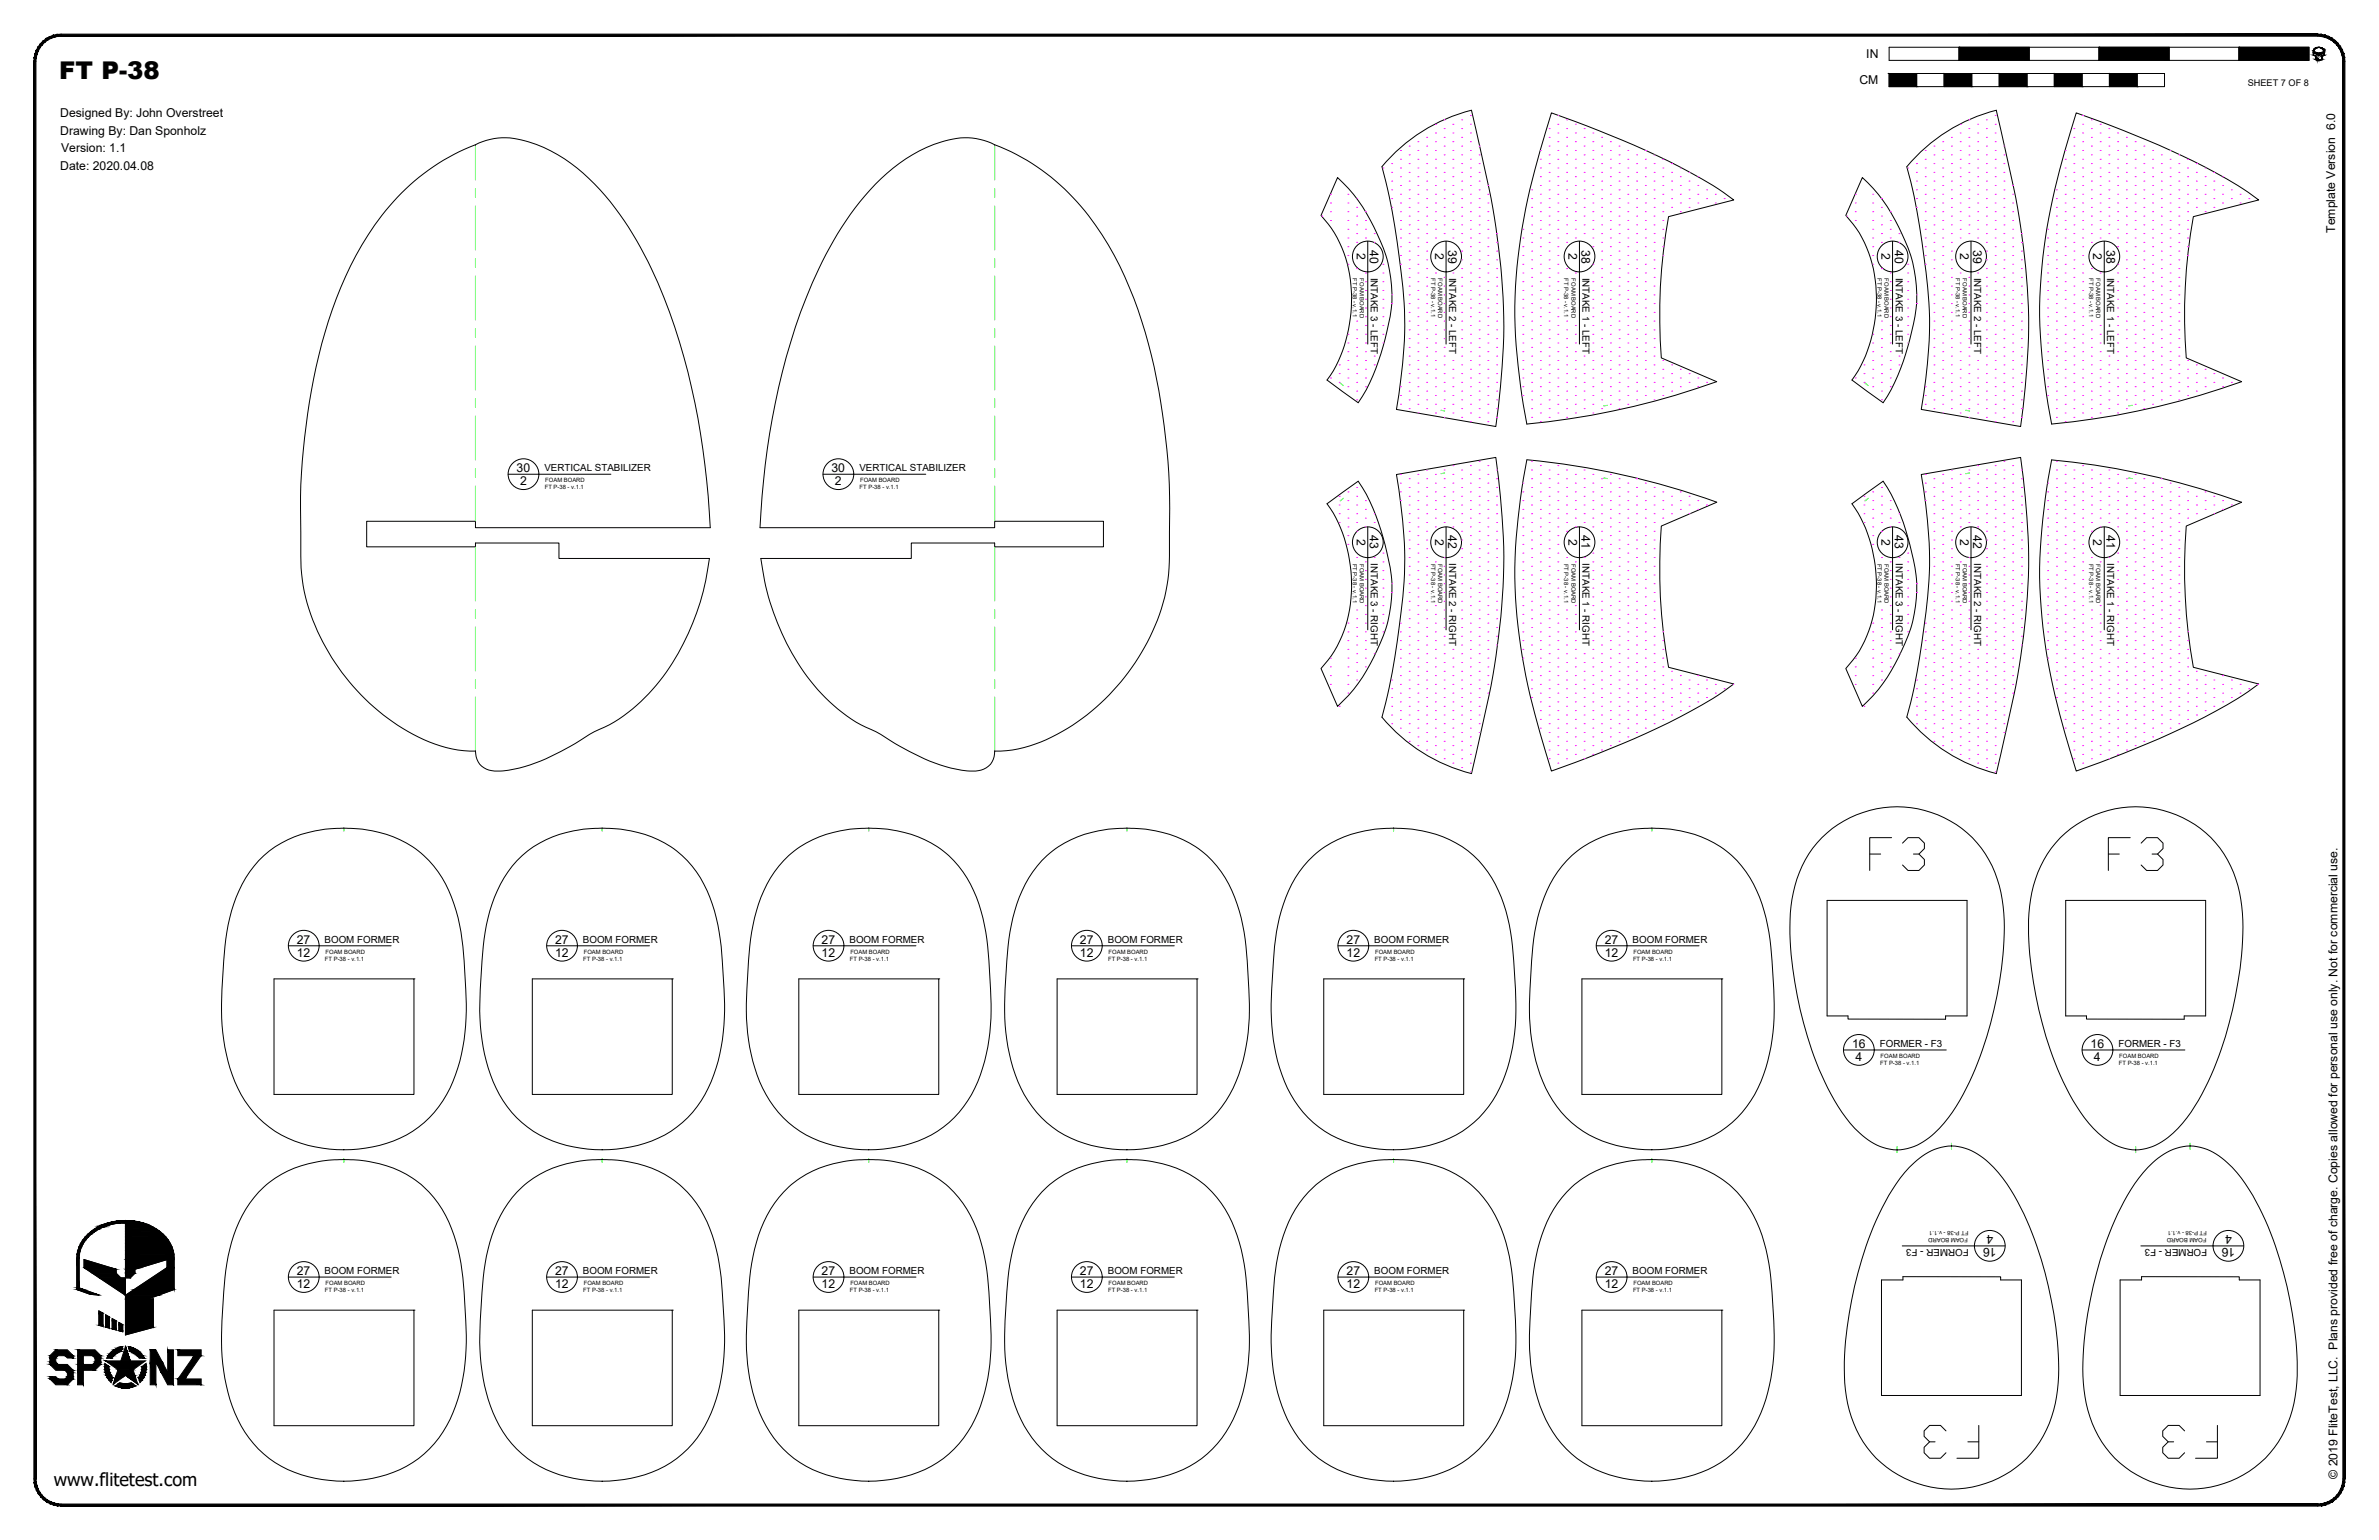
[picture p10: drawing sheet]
<svg xmlns="http://www.w3.org/2000/svg" width="864mm" height="559mm" viewBox="0 0 864 559" stroke-linecap="round" stroke-linejoin="round" font-family="sans-serif">
<defs><g id="words">
<g font-size="17.6">
<text x="677.3" y="317.1">F3</text>
<text x="764.1" y="317.1">F3</text>
</g>
<g font-size="17.2">
<text x="697.1" y="530.2">F3</text>
<text x="783.9" y="530.2">F3</text>
</g>
<text font-size="8.9" x="21.5" y="28.8">FT P-38</text>
<text font-size="6.6" x="19.5" y="539.1">www.flitetest.com</text>
<g font-size="4.4">
<text x="677.5" y="21.1">IN</text>
<text x="675" y="30.6">CM</text>
<text x="21.9" y="42.5">Designed By: John Overstreet</text>
<text x="21.9" y="48.9">Drawing By: Dan Sponholz</text>
<text x="22.2" y="55.3">Version: 1.1</text>
<text x="21.9" y="61.7">Date: 2020.04.08</text>
<text x="847.7" y="84.5" transform="rotate(-90 847.7 84.5)">Template Version 6.0</text>
<text x="492.5" y="91.9" transform="rotate(90 492.5 91.9)">2</text>
<text x="497.3" y="90.7" transform="rotate(90 497.3 90.7)">40</text>
<text x="521" y="91.9" transform="rotate(90 521 91.9)">2</text>
<text x="525.7" y="90.7" transform="rotate(90 525.7 90.7)">39</text>
<text x="569.4" y="91.9" transform="rotate(90 569.4 91.9)">2</text>
<text x="574.1" y="90.7" transform="rotate(90 574.1 90.7)">38</text>
<text x="683" y="91.9" transform="rotate(90 683 91.9)">2</text>
<text x="687.8" y="90.7" transform="rotate(90 687.8 90.7)">40</text>
<text x="711.5" y="91.9" transform="rotate(90 711.5 91.9)">2</text>
<text x="716.3" y="90.7" transform="rotate(90 716.3 90.7)">39</text>
<text x="759.9" y="91.9" transform="rotate(90 759.9 91.9)">2</text>
<text x="764.7" y="90.7" transform="rotate(90 764.7 90.7)">38</text>
<text x="187.5" y="171.3">30</text>
<text x="301.8" y="171.3">30</text>
<text x="188.8" y="176.1">2</text>
<text x="303.1" y="176.1">2</text>
<text x="492.5" y="195.5" transform="rotate(90 492.5 195.5)">2</text>
<text x="497.3" y="194.3" transform="rotate(90 497.3 194.3)">43</text>
<text x="521" y="195.5" transform="rotate(90 521 195.5)">2</text>
<text x="525.7" y="194.3" transform="rotate(90 525.7 194.3)">42</text>
<text x="569.4" y="195.5" transform="rotate(90 569.4 195.5)">2</text>
<text x="574.1" y="194.3" transform="rotate(90 574.1 194.3)">41</text>
<text x="683" y="195.5" transform="rotate(90 683 195.5)">2</text>
<text x="687.8" y="194.3" transform="rotate(90 687.8 194.3)">43</text>
<text x="711.5" y="195.5" transform="rotate(90 711.5 195.5)">2</text>
<text x="716.3" y="194.3" transform="rotate(90 716.3 194.3)">42</text>
<text x="759.9" y="195.5" transform="rotate(90 759.9 195.5)">2</text>
<text x="764.7" y="194.3" transform="rotate(90 764.7 194.3)">41</text>
<text x="107.8" y="342.4">27</text>
<text x="107.8" y="347.2">12</text>
<text x="201.5" y="342.4">27</text>
<text x="201.5" y="347.2">12</text>
<text x="298.3" y="342.4">27</text>
<text x="298.3" y="347.2">12</text>
<text x="392" y="342.4">27</text>
<text x="392" y="347.2">12</text>
<text x="488.8" y="342.4">27</text>
<text x="488.8" y="347.2">12</text>
<text x="582.5" y="342.4">27</text>
<text x="582.5" y="347.2">12</text>
<text x="672.3" y="380.2">16</text>
<text x="758.9" y="380.2">16</text>
<text x="673.6" y="385">4</text>
<text x="760.1" y="385">4</text>
<text x="723.5" y="448.1" transform="rotate(-180 723.5 448.1)">4</text>
<text x="810.1" y="448.1" transform="rotate(-180 810.1 448.1)">4</text>
<text x="724.8" y="452.9" transform="rotate(-180 724.8 452.9)">16</text>
<text x="811.4" y="452.9" transform="rotate(-180 811.4 452.9)">16</text>
<text x="107.8" y="462.6">27</text>
<text x="107.8" y="467.4">12</text>
<text x="201.5" y="462.6">27</text>
<text x="201.5" y="467.4">12</text>
<text x="298.3" y="462.6">27</text>
<text x="298.3" y="467.4">12</text>
<text x="392" y="462.6">27</text>
<text x="392" y="467.4">12</text>
<text x="488.8" y="462.6">27</text>
<text x="488.8" y="467.4">12</text>
<text x="582.5" y="462.6">27</text>
<text x="582.5" y="467.4">12</text>
<text x="848.5" y="536.6" transform="rotate(-90 848.5 536.6)">© 2019 FliteTest, LLC. Plans provided free of charge. Copies allowed for personal use only. Not for commercial use.</text>
</g>
<g font-size="3.5">
<text x="497.6" y="100.7" transform="rotate(90 497.6 100.7)">INTAKE 3 - LEFT</text>
<text x="526.1" y="100.7" transform="rotate(90 526.1 100.7)">INTAKE 2 - LEFT</text>
<text x="574.4" y="100.7" transform="rotate(90 574.4 100.7)">INTAKE 1 - LEFT</text>
<text x="688.2" y="100.7" transform="rotate(90 688.2 100.7)">INTAKE 3 - LEFT</text>
<text x="716.6" y="100.7" transform="rotate(90 716.6 100.7)">INTAKE 2 - LEFT</text>
<text x="765" y="100.7" transform="rotate(90 765 100.7)">INTAKE 1 - LEFT</text>
<text x="197.6" y="170.9">VERTICAL STABILIZER</text>
<text x="312" y="170.9">VERTICAL STABILIZER</text>
<text x="497.6" y="204.4" transform="rotate(90 497.6 204.4)">INTAKE 3 - RIGHT</text>
<text x="526.1" y="204.4" transform="rotate(90 526.1 204.4)">INTAKE 2 - RIGHT</text>
<text x="574.4" y="204.4" transform="rotate(90 574.4 204.4)">INTAKE 1 - RIGHT</text>
<text x="688.2" y="204.4" transform="rotate(90 688.2 204.4)">INTAKE 3 - RIGHT</text>
<text x="716.6" y="204.4" transform="rotate(90 716.6 204.4)">INTAKE 2 - RIGHT</text>
<text x="765" y="204.4" transform="rotate(90 765 204.4)">INTAKE 1 - RIGHT</text>
<text x="117.8" y="342">BOOM FORMER</text>
<text x="211.6" y="342">BOOM FORMER</text>
<text x="308.4" y="342">BOOM FORMER</text>
<text x="402.1" y="342">BOOM FORMER</text>
<text x="498.9" y="342">BOOM FORMER</text>
<text x="592.7" y="342">BOOM FORMER</text>
<text x="682.4" y="379.9">FORMER - F3</text>
<text x="769" y="379.9">FORMER - F3</text>
<text x="714.6" y="453.2" transform="rotate(-180 714.6 453.2)">FORMER - F3</text>
<text x="801.3" y="453.2" transform="rotate(-180 801.3 453.2)">FORMER - F3</text>
<text x="117.8" y="462.3">BOOM FORMER</text>
<text x="211.6" y="462.3">BOOM FORMER</text>
<text x="308.4" y="462.3">BOOM FORMER</text>
<text x="402.1" y="462.3">BOOM FORMER</text>
<text x="498.9" y="462.3">BOOM FORMER</text>
<text x="592.7" y="462.3">BOOM FORMER</text>
</g>
<text font-size="3.3" x="816" y="31.1">SHEET 7 OF 8</text>
<g font-size="2.1">
<text x="491.1" y="100.9" transform="rotate(90 491.1 100.9)">FT P-38 - v.1.1</text>
<text x="493.6" y="101" transform="rotate(90 493.6 101)">FOAM BOARD</text>
<text x="519.5" y="100.9" transform="rotate(90 519.5 100.9)">FT P-38 - v.1.1</text>
<text x="522" y="101" transform="rotate(90 522 101)">FOAM BOARD</text>
<text x="567.8" y="100.9" transform="rotate(90 567.8 100.9)">FT P-38 - v.1.1</text>
<text x="570.4" y="101" transform="rotate(90 570.4 101)">FOAM BOARD</text>
<text x="681.6" y="100.9" transform="rotate(90 681.6 100.9)">FT P-38 - v.1.1</text>
<text x="684.1" y="101" transform="rotate(90 684.1 101)">FOAM BOARD</text>
<text x="710" y="100.9" transform="rotate(90 710 100.9)">FT P-38 - v.1.1</text>
<text x="712.6" y="101" transform="rotate(90 712.6 101)">FOAM BOARD</text>
<text x="758.4" y="100.9" transform="rotate(90 758.4 100.9)">FT P-38 - v.1.1</text>
<text x="760.9" y="101" transform="rotate(90 760.9 101)">FOAM BOARD</text>
<text x="197.8" y="177.5">FT P-38 - v.1.1</text>
<text x="197.9" y="175">FOAM BOARD</text>
<text x="312.1" y="177.5">FT P-38 - v.1.1</text>
<text x="312.3" y="175">FOAM BOARD</text>
<text x="491.1" y="204.5" transform="rotate(90 491.1 204.5)">FT P-38 - v.1.1</text>
<text x="493.6" y="204.7" transform="rotate(90 493.6 204.7)">FOAM BOARD</text>
<text x="519.5" y="204.5" transform="rotate(90 519.5 204.5)">FT P-38 - v.1.1</text>
<text x="522" y="204.7" transform="rotate(90 522 204.7)">FOAM BOARD</text>
<text x="567.8" y="204.5" transform="rotate(90 567.8 204.5)">FT P-38 - v.1.1</text>
<text x="570.4" y="204.7" transform="rotate(90 570.4 204.7)">FOAM BOARD</text>
<text x="681.6" y="204.5" transform="rotate(90 681.6 204.5)">FT P-38 - v.1.1</text>
<text x="684.1" y="204.7" transform="rotate(90 684.1 204.7)">FOAM BOARD</text>
<text x="710" y="204.5" transform="rotate(90 710 204.5)">FT P-38 - v.1.1</text>
<text x="712.6" y="204.7" transform="rotate(90 712.6 204.7)">FOAM BOARD</text>
<text x="758.4" y="204.5" transform="rotate(90 758.4 204.5)">FT P-38 - v.1.1</text>
<text x="760.9" y="204.7" transform="rotate(90 760.9 204.7)">FOAM BOARD</text>
<text x="118.2" y="346.1">FOAM BOARD</text>
<text x="211.9" y="346.1">FOAM BOARD</text>
<text x="308.7" y="346.1">FOAM BOARD</text>
<text x="402.4" y="346.1">FOAM BOARD</text>
<text x="499.2" y="346.1">FOAM BOARD</text>
<text x="593" y="346.1">FOAM BOARD</text>
<text x="118" y="348.6">FT P-38 - v.1.1</text>
<text x="211.7" y="348.6">FT P-38 - v.1.1</text>
<text x="308.5" y="348.6">FT P-38 - v.1.1</text>
<text x="402.2" y="348.6">FT P-38 - v.1.1</text>
<text x="499" y="348.6">FT P-38 - v.1.1</text>
<text x="592.8" y="348.6">FT P-38 - v.1.1</text>
<text x="682.7" y="383.9">FOAM BOARD</text>
<text x="769.3" y="383.9">FOAM BOARD</text>
<text x="682.6" y="386.5">FT P-38 - v.1.1</text>
<text x="769.2" y="386.5">FT P-38 - v.1.1</text>
<text x="714.4" y="449.2" transform="rotate(-180 714.4 449.2)">FOAM BOARD</text>
<text x="714.5" y="446.6" transform="rotate(-180 714.5 446.6)">FT P-38 - v.1.1</text>
<text x="801" y="449.2" transform="rotate(-180 801 449.2)">FOAM BOARD</text>
<text x="801.1" y="446.6" transform="rotate(-180 801.1 446.6)">FT P-38 - v.1.1</text>
<text x="118.2" y="466.3">FOAM BOARD</text>
<text x="211.9" y="466.3">FOAM BOARD</text>
<text x="308.7" y="466.3">FOAM BOARD</text>
<text x="402.4" y="466.3">FOAM BOARD</text>
<text x="499.2" y="466.3">FOAM BOARD</text>
<text x="593" y="466.3">FOAM BOARD</text>
<text x="118" y="468.9">FT P-38 - v.1.1</text>
<text x="211.7" y="468.9">FT P-38 - v.1.1</text>
<text x="308.5" y="468.9">FT P-38 - v.1.1</text>
<text x="402.2" y="468.9">FT P-38 - v.1.1</text>
<text x="499" y="468.9">FT P-38 - v.1.1</text>
<text x="592.8" y="468.9">FT P-38 - v.1.1</text>
</g>
</g></defs>
<!-- layer: 01 CUT -->
<g fill="none" stroke="#000" stroke-width=".36">
<path d="M724.7 40a62.2 62.2 0 0 0-32.5 20.5M563.2 41a315.6 315.6 0 0 1 58.6 26.3l7.6 5.3-23.7 6a198.4 198.4 0 0 0-2.6 51.3l20.1 8.6a280.2 280.2 0 0 1-68.9 15.4 189.5 189.5 0 0 1-3.2-60.7 235.4 235.4 0 0 1 10-45.4zM724.7 40l1.6 7.1a331 331 0 0 1 9 49.9 209.2 209.2 0 0 1-.9 50.6l-.9 7.2-36.1-6.2a155.5 155.5 0 0 0 1-55.4l-1.6-11-1.9-10.9-2.7-10.8M753.7 41a306.2 306.2 0 0 1 60.6 27.5l5.6 4.1-23.7 6a201.3 201.3 0 0 0-2.6 51.3l20.1 8.6a281.4 281.4 0 0 1-68.9 15.4 193.4 193.4 0 0 1-3.2-60.7 261 261 0 0 1 12.1-52.2zM145.7 70.1a77.5 77.5 0 0 1 32.3-19.5 27 27 0 0 1 16.7 1.8 68.3 68.3 0 0 1 30.2 25.3 156.2 156.2 0 0 1 21.8 46.4 280.2 280.2 0 0 1 11.1 67.4h-85.2v-2.4h-39.5v9.3h39.5v-1.4h30.3v5.6h54.6a84.9 84.9 0 0 1-27.9 54.7 48.3 48.3 0 0 1-13.8 8.2 103.8 103.8 0 0 1-25.3 12.6 25.8 25.8 0 0 1-13 1.3 6.6 6.6 0 0 1-4.9-6.9 51.7 51.7 0 0 1-30-10.6 79.8 79.8 0 0 1-32.6-49.4l-.5-4.3a333.3 333.3 0 0 1 1.1-49.5 192 192 0 0 1 16.7-62.2 98.2 98.2 0 0 1 18.4-26.4zM317.9 66.8a52.3 52.3 0 0 1 30.8-16.8 23.2 23.2 0 0 1 12.4 2.5 79.4 79.4 0 0 1 39 32.7 155 155 0 0 1 20.6 56.4 246.9 246.9 0 0 1 3.8 51.5v8.6a71.6 71.6 0 0 1-17.5 45.6 72.9 72.9 0 0 1-35.3 24l-4.2 .8-6.4 .4a7 7 0 0 1-8 7.3 52.1 52.1 0 0 1-22.9-7.1l-7.1-4a50.1 50.1 0 0 0-10.6-5.7 69.5 69.5 0 0 1-28.7-33.2 88.9 88.9 0 0 1-7.6-27.2h54.6v-5.6h30.3v1.4h39.5v-9.3h-39.5v2.4h-85.2a263.3 263.3 0 0 1 16.8-83.6 123.4 123.4 0 0 1 25.2-41.1zM485.5 64.4a67.5 67.5 0 0 1 18 29.6 48.3 48.3 0 0 1 0 26.3 75.4 75.4 0 0 1-10.5 25.8l-11.3-8.2a51.4 51.4 0 0 0 8.9-32.3 42.4 42.4 0 0 0-11.1-27.4zM501.7 60.5a62.2 62.2 0 0 1 32.5-20.5l1.6 7.1a331 331 0 0 1 9 49.9 216.8 216.8 0 0 1-.9 50.6l-.9 7.2-36.1-6.2a159.1 159.1 0 0 0 2.8-38.8 278.9 278.9 0 0 0-8-49.3M676.1 64.4a67.5 67.5 0 0 1 17.9 29.6 49.8 49.8 0 0 1-.7 29 74.9 74.9 0 0 1-9.7 23.1l-11.3-8.2a52 52 0 0 0 8.4-36.4 41.5 41.5 0 0 0-10.7-23.3zM506.9 172.2l36.1-6.2a236 236 0 0 1 2.6 47 286.2 286.2 0 0 1-5.1 39.5l-6.3 28.2a62.2 62.2 0 0 1-32.5-20.5 268.9 268.9 0 0 0 8.3-57.6l-.8-13.9zM554.3 166.8a281.6 281.6 0 0 1 68.9 15.4l-20.1 8.7a198.4 198.4 0 0 0 2.6 51.2l23.7 6.1a163.4 163.4 0 0 1-32 18l-17 7.1-17.2 6.5a271.1 271.1 0 0 1-11.2-45.2 175.4 175.4 0 0 1 .4-57.2l1.9-10.5M744.8 166.9a285 285 0 0 1 68.9 15.4l-20.1 8.6a201.3 201.3 0 0 0 2.6 51.2l23.7 6.1a191.1 191.1 0 0 1-40.5 21.7l-12.8 5.1-12.9 4.8a267 267 0 0 1-12.1-52.3 182.4 182.4 0 0 1 1.9-53.6z"/>
<path d="M481.7 182.8l11.3-8.2a77.7 77.7 0 0 1 11 28.6 49.7 49.7 0 0 1-5.3 35.2 56.9 56.9 0 0 1-13.2 17.9l-6-13.7a45.2 45.2 0 0 0 10.7-37.4 47.5 47.5 0 0 0-8.5-22.4zM672.3 182.8l11.3-8.2a84 84 0 0 1 11.9 34.1 51.5 51.5 0 0 1-6.3 29.7 56.9 56.9 0 0 1-13.1 17.9l-6.1-13.7a44 44 0 0 0 11.1-33.5 50.1 50.1 0 0 0-8.8-26.3zM692.2 260.2a269.2 269.2 0 0 0 8.3-57.6l-.4-8.3a207.3 207.3 0 0 0-2.7-22.1l36.1-6.2a224.2 224.2 0 0 1 2.4 50.5 276.4 276.4 0 0 1-4.9 36l-6.3 28.2M692.2 260.2a62.2 62.2 0 0 0 32.5 20.5M93.9 312.3a40.8 40.8 0 0 1 28.4-11.7l2.6-.1a44.8 44.8 0 0 1 27 8.3 42 42 0 0 1 14.4 24.3l.5 2.5a183.5 183.5 0 0 1 2.4 33.9 60.1 60.1 0 0 1-8.4 29.9 38.1 38.1 0 0 1-28.1 17.2 49.8 49.8 0 0 1-32.8-6.1 41.4 41.4 0 0 1-17.1-25.5 81 81 0 0 1-2.2-26 153.3 153.3 0 0 1 2.2-23.4 48.3 48.3 0 0 1 11.1-23.3zM187.7 312.3a40.8 40.8 0 0 1 28.4-11.7l2.5-.1a44.8 44.8 0 0 1 27 8.3 41.6 41.6 0 0 1 14.4 24.3l.6 2.5a196.6 196.6 0 0 1 2.3 33.9 58.6 58.6 0 0 1-9.8 32 38.3 38.3 0 0 1-26.7 15.1 49.8 49.8 0 0 1-32.8-6.1 41.4 41.4 0 0 1-17.1-25.5 81 81 0 0 1-2.2-26 153.3 153.3 0 0 1 2.3-23.4 48.3 48.3 0 0 1 11.1-23.3zM284.5 312.3a40.8 40.8 0 0 1 28.3-11.7l2.6-.1a44.6 44.6 0 0 1 27 8.3 42 42 0 0 1 14.4 24.3l.5 2.5a188.4 188.4 0 0 1 2.4 33.9 60.9 60.9 0 0 1-8.4 29.9 38.1 38.1 0 0 1-28.1 17.2 49.6 49.6 0 0 1-32.8-6.1 41.8 41.8 0 0 1-17.1-25.5 79.5 79.5 0 0 1-2.2-26 118.5 118.5 0 0 1 2.8-25.9 46.5 46.5 0 0 1 10.6-20.8zM378.2 312.3a40.8 40.8 0 0 1 28.4-11.7l2.6-.1a44.6 44.6 0 0 1 26.9 8.3 42 42 0 0 1 14.5 24.3l.5 2.5a188.4 188.4 0 0 1 2.4 33.9 60.9 60.9 0 0 1-8.4 29.9 38.1 38.1 0 0 1-28.2 17.2 49.8 49.8 0 0 1-32.8-6.1 42.6 42.6 0 0 1-17.7-28.1 81.7 81.7 0 0 1-1.6-23.4 141.7 141.7 0 0 1 2.3-23.4 47.7 47.7 0 0 1 11.1-23.3zM475 312.3a40.8 40.8 0 0 1 28.4-11.7l2.5-.1a44.8 44.8 0 0 1 27 8.3 42.3 42.3 0 0 1 14.4 24.3 149.2 149.2 0 0 1 3 33.8 64.2 64.2 0 0 1-8.4 32.5 38.1 38.1 0 0 1-28.2 17.2 49.6 49.6 0 0 1-32.8-6.1 41.8 41.8 0 0 1-17.1-25.5 83.4 83.4 0 0 1-2.2-26 128.8 128.8 0 0 1 2.8-25.9 46.5 46.5 0 0 1 10.6-20.8zM568.7 312.3a40.8 40.8 0 0 1 28.4-11.7l2.6-.1a44.6 44.6 0 0 1 26.9 8.3 42 42 0 0 1 14.5 24.3 149.2 149.2 0 0 1 3 33.8 66.1 66.1 0 0 1-7.1 30.3 38.1 38.1 0 0 1-29.6 19.4 49.6 49.6 0 0 1-32.7-6.1 41.8 41.8 0 0 1-17.2-25.5 79.5 79.5 0 0 1-2.1-26 118.5 118.5 0 0 1 2.8-25.9 46.5 46.5 0 0 1 10.5-20.8zM661.4 303.9a38.7 38.7 0 0 1 40.8-8.7 38.7 38.7 0 0 1 25 33.6 119.7 119.7 0 0 1-4.6 42.4 97.6 97.6 0 0 1-16.9 36.4 24.4 24.4 0 0 1-15.8 9.6 19.5 19.5 0 0 1-14.7-6 66.6 66.6 0 0 1-14.9-23.2 140.6 140.6 0 0 1-10.4-56.7 42.6 42.6 0 0 1 11.5-27.4zM747.9 303.9a38.7 38.7 0 0 1 60.7 8.1 53.6 53.6 0 0 1 5.5 29.4 135.6 135.6 0 0 1-16.1 57.9 39.8 39.8 0 0 1-14.3 15.6 17.6 17.6 0 0 1-21-2.8 59.9 59.9 0 0 1-14.8-21.8 141.1 141.1 0 0 1-11.4-59 42.2 42.2 0 0 1 11.4-27.4z"/>
<path d="M663.3 326.7h50.8v41.9h-7.8v1.2h-35.5v-1.2h-7.5zM749.9 326.7h50.8v41.9h-7.8v1.2h-35.5v-1.2h-7.5zM99.5 355.2h50.8v41.9h-50.8zM150.3 355.2h.1M193.2 355.2h50.8v41.9h-50.8zM244 355.2h.1M290 355.2h50.8v41.9h-50.8zM340.8 355.2h.1M383.7 355.2h50.8v41.9h-50.8zM434.5 355.2h.1M480.5 355.2h50.8v41.9h-50.8zM531.3 355.2h.1"/>
<path d="M574.2 355.2h50.9v41.9h-50.9zM625.1 355.2h.1M93.9 432.5a40.8 40.8 0 0 1 28.4-11.7l2.6-.1a46.5 46.5 0 0 1 24.8 6.8 39.1 39.1 0 0 1 15.9 23.3l1.2 5.1a183.5 183.5 0 0 1 2.4 33.8 58.9 58.9 0 0 1-9.9 32.1 39.3 39.3 0 0 1-29.3 15.4 47.4 47.4 0 0 1-32.3-8 43.5 43.5 0 0 1-15.5-26.5 82.1 82.1 0 0 1-1.6-23.4 153.1 153.1 0 0 1 2.2-23.4 47.9 47.9 0 0 1 11.1-23.4zM187.7 432.5a40.8 40.8 0 0 1 28.4-11.7l2.5-.1a46.6 46.6 0 0 1 24.9 6.8 39.1 39.1 0 0 1 15.9 23.3l1.2 5.1a196.6 196.6 0 0 1 2.3 33.8 58.9 58.9 0 0 1-9.8 32.1 39.3 39.3 0 0 1-29.3 15.4 47.4 47.4 0 0 1-32.3-8 43.9 43.9 0 0 1-15.6-26.5 84.8 84.8 0 0 1-1.6-23.4 153.1 153.1 0 0 1 2.3-23.4 47.9 47.9 0 0 1 11.1-23.4zM284.5 432.5a40.8 40.8 0 0 1 28.3-11.7l2.6-.1a46.2 46.2 0 0 1 25.9 7.5 41 41 0 0 1 15.5 25.1l.5 2.6a188.4 188.4 0 0 1 2.4 33.8 60.9 60.9 0 0 1-8.4 29.9 39.1 39.1 0 0 1-30.7 17.6 47.4 47.4 0 0 1-32.4-8 44.1 44.1 0 0 1-15.5-26.5 84.8 84.8 0 0 1-1.6-23.4 117 117 0 0 1 2.8-26 45.9 45.9 0 0 1 10.6-20.8zM378.2 432.5a40.8 40.8 0 0 1 28.4-11.7l2.6-.1a46.2 46.2 0 0 1 25.9 7.5 40 40 0 0 1 14.8 22.6l1.2 5.1a188.4 188.4 0 0 1 2.4 33.8 59.5 59.5 0 0 1-9.9 32.1 39.3 39.3 0 0 1-29.2 15.4 47.4 47.4 0 0 1-32.4-8 43.5 43.5 0 0 1-15.6-26.5 82.1 82.1 0 0 1-1.6-23.4 141.7 141.7 0 0 1 2.3-23.4 47.2 47.2 0 0 1 11.1-23.4zM475 432.5a40.8 40.8 0 0 1 28.4-11.7l2.5-.1a46.8 46.8 0 0 1 24.9 6.8 40.9 40.9 0 0 1 16.5 25.8 148 148 0 0 1 3 33.8 60.7 60.7 0 0 1-9.9 34.7 39.6 39.6 0 0 1-29.3 15.4 47.4 47.4 0 0 1-32.4-8 44.1 44.1 0 0 1-15.5-26.5 84.8 84.8 0 0 1-1.6-23.4 127.2 127.2 0 0 1 2.8-26 45.9 45.9 0 0 1 10.6-20.8zM568.7 432.5a40.8 40.8 0 0 1 28.4-11.7l2.6-.1a46.2 46.2 0 0 1 25.9 7.5 41 41 0 0 1 15.5 25.1 148 148 0 0 1 3 33.8 65.7 65.7 0 0 1-7.1 30.3 38.3 38.3 0 0 1-29.6 19.5 48 48 0 0 1-34.9-7.7 44.1 44.1 0 0 1-15.6-26.5 84.8 84.8 0 0 1-1.5-23.4 117 117 0 0 1 2.8-26 45.9 45.9 0 0 1 10.5-20.8zM693.1 423.6a22.1 22.1 0 0 1 15.3-7.8 21.5 21.5 0 0 1 15.3 7.8 81 81 0 0 1 15.7 28.6 133.9 133.9 0 0 1 7.7 49.5 40.6 40.6 0 0 1-17.2 32.2 38.6 38.6 0 0 1-60-29.6 107.9 107.9 0 0 1 2.3-32.6 118.9 118.9 0 0 1 14.8-40.1l2.8-4.1zM779.7 423.6a21 21 0 0 1 16.6-7.7 22.7 22.7 0 0 1 14 7.7 83.2 83.2 0 0 1 15.7 28.6 136.8 136.8 0 0 1 7.8 49.5 40.5 40.5 0 0 1-17.3 32.2 38.6 38.6 0 0 1-60-29.6 118.6 118.6 0 0 1 4.6-42.4 95.6 95.6 0 0 1 16.9-36.4zM99.5 475.4h50.8v41.9h-50.8zM150.3 475.4h.1"/>
<path d="M193.2 475.4h50.8v41.9h-50.8zM244 475.4h.1M290 475.4h50.8v41.9h-50.8zM340.8 475.4h.1M383.7 475.4h50.8v41.9h-50.8zM434.5 475.4h.1M480.5 475.4h50.8v41.9h-50.8zM531.3 475.4h.1M574.2 475.4h50.9v41.9h-50.9zM625.1 475.4h.1M683 464.4h7.8v-1.2l35.5 .1v1.1h7.5v42h-50.8zM769.6 464.4h7.8v-1.2l35.5 .1v1.1h7.5v42h-50.8z"/>
</g>
<!-- layer: 05 REFERENCE -->
<g fill="none" stroke="#0f0" stroke-width=".36">
<path d="M172.6 52.5v12.8M361.1 52.5v12.8M172.6 68.4v3.2M172.6 74.8v15.9M361.1 68.4v3.2M361.1 74.8v15.9M172.6 93.8v3.2M361.1 93.8v3.2M172.6 100.2v15.9M172.6 119.2v3.2M361.1 100.2v15.9M361.1 119.2v3.2"/>
<path d="M172.6 125.6v15.9M361.1 125.6v15.9M486.5 139l1.2 .9M677 139l1.2 .9M172.6 144.6v3.2M172.6 151v15.9M361.1 144.6v3.2M361.1 151v15.9M523.1 148.9l1.3 .2M583.5 147.1l-1.3 .2M713.6 148.9l1.4 .2M774 147.1l-1.3 .2"/>
<path d="M172.6 170v3.2M172.6 176.4v12.7M361.1 170v3.2M361.1 176.4v12.7M524.4 171.6l-1.3 .3M582.2 173.5l1.3 .2M715 171.6l-1.4 .3M772.7 173.5l1.3 .2M172.6 198.4v19.6M361.1 198.4v19.6M487.7 180.8l-1.2 1M678.2 180.8l-1.2 1"/>
<path d="M172.6 221.2v3.2M172.6 227.5v15.9M361.1 221.2v3.2M361.1 227.5v15.9M172.6 246.6v3.2M172.6 252.9v19.6M361.1 246.6v3.2M361.1 252.9v19.6M124.8 300.3v1.3M218.6 300.3v1.3M315.4 300.3v1.3M409.1 300.3v1.3"/>
<path d="M505.9 300.3v1.3M599.6 300.3v1.3M688.7 416.1v2.2M708.4 414.8v2.2M775.3 416.1v2.2M795 414.8v2.2M124.8 420.5v1.3M218.6 420.5v1.3M315.4 420.5v1.3M409.1 420.5v1.3M505.9 420.5v1.3M599.6 420.5v1.3"/>
</g>
<!-- layer: 23 NOTES -->
<g fill="none" stroke="#000" stroke-width=".36">
<path d="M496.5 87.5v37.4M524.9 87.5v37.4M573.4 87.5v37.4M687 87.5v37.4M715.5 87.5v37.4M763.9 87.5v37.4M184.5 172.1h37.3M298.8 172.1h37.3M496.5 191.2v37.3M524.9 191.2v37.3M573.4 191.2v37.3M687 191.2v37.3"/>
<path d="M715.5 191.2v37.3M763.9 191.2v37.3M104.7 343.2h37.3M198.4 343.2h37.4M295.2 343.2h37.3M389 343.2h37.3M485.7 343.2h37.3M579.5 343.2h37.3M669.2 381h37.3M755.8 381h37.3M690.5 452.1h37.3M777.2 452.1h37.3"/>
<path d="M104.7 463.4h37.3M198.4 463.4h37.4M295.2 463.4h37.3M389 463.4h37.3M485.7 463.4h37.3M579.5 463.4h37.3"/>
<circle cx="496.5" cy="93.1" r="5.6"/>
<circle cx="525" cy="93.1" r="5.6"/>
<circle cx="573.4" cy="93.1" r="5.6"/>
<circle cx="687" cy="93.1" r="5.6"/>
<circle cx="715.5" cy="93.1" r="5.6"/>
<circle cx="763.9" cy="93.1" r="5.6"/>
<circle cx="190" cy="172.1" r="5.6"/>
<circle cx="304.3" cy="172.1" r="5.6"/>
<circle cx="496.5" cy="196.8" r="5.6"/>
<circle cx="525" cy="196.8" r="5.6"/>
<circle cx="573.4" cy="196.8" r="5.6"/>
<circle cx="687" cy="196.8" r="5.6"/>
<circle cx="715.5" cy="196.8" r="5.6"/>
<circle cx="763.9" cy="196.8" r="5.6"/>
<circle cx="110.3" cy="343.2" r="5.6"/>
<circle cx="204" cy="343.2" r="5.6"/>
<circle cx="300.8" cy="343.2" r="5.6"/>
<circle cx="394.5" cy="343.2" r="5.6"/>
<circle cx="491.3" cy="343.2" r="5.6"/>
<circle cx="585" cy="343.2" r="5.6"/>
<circle cx="674.8" cy="381" r="5.6"/>
<circle cx="761.4" cy="381" r="5.6"/>
<circle cx="722.3" cy="452.1" r="5.6"/>
<circle cx="808.9" cy="452.1" r="5.6"/>
<circle cx="110.3" cy="463.4" r="5.6"/>
<circle cx="204" cy="463.4" r="5.6"/>
<circle cx="300.8" cy="463.4" r="5.6"/>
<circle cx="394.5" cy="463.4" r="5.6"/>
<circle cx="491.3" cy="463.4" r="5.6"/>
<circle cx="585" cy="463.4" r="5.6"/>
</g>
<!-- layer: 07 DE-PAPER -->
<g fill="none" stroke="#f0f" stroke-width=".36">
<path d="M505.2 59.4h.1M508.4 54.6h.1M508.4 57.8h.1M511.5 53h.1M511.5 56.2h.1M511.5 59.4h.1M514.7 51.4h.1M514.7 54.6h.1M514.7 57.8h.1M517.9 49.8h.1M517.9 53h.1M517.9 56.2h.1"/>
<path d="M517.9 59.4h.1M521.1 45.1h.1M521.1 48.3h.1M521.1 51.4h.1M521.1 54.6h.1M521.1 57.8h.1M524.2 43.5h.1M524.2 46.7h.1M524.2 49.8h.1M524.2 53h.1M524.2 56.2h.1M524.2 59.4h.1"/>
<path d="M527.4 45.1h.1M527.4 48.3h.1M527.4 51.4h.1M527.4 54.6h.1M527.4 57.8h.1M530.6 43.5h.1M530.6 46.7h.1M530.6 49.8h.1M530.6 53h.1M530.6 56.2h.1M530.6 59.4h.1M533.8 41.9h.1"/>
<path d="M533.8 45.1h.1M533.8 48.3h.1M533.8 51.4h.1M533.8 54.6h.1M533.8 57.8h.1M536.9 53h.1M536.9 56.2h.1M536.9 59.4h.1M559.2 54.6h.1M559.2 57.8h.1M562.3 46.7h.1M562.3 49.8h.1"/>
<path d="M562.3 53h.1M562.3 56.2h.1M562.3 59.4h.1M565.5 41.9h.1M565.5 45.1h.1M565.5 48.3h.1M565.5 51.4h.1M565.5 54.6h.1M565.5 57.8h.1M568.7 43.5h.1M568.7 46.7h.1M568.7 49.8h.1"/>
<path d="M568.7 53h.1M568.7 56.2h.1M568.7 59.4h.1M571.9 45.1h.1M571.9 48.3h.1M571.9 51.4h.1M571.9 54.6h.1M571.9 57.8h.1M575 46.7h.1M575 49.8h.1M575 53h.1M575 56.2h.1"/>
<path d="M575 59.4h.1M578.2 48.3h.1M578.2 51.4h.1M578.2 54.6h.1M578.2 57.8h.1M581.4 49.8h.1M581.4 53h.1M581.4 56.2h.1M581.4 59.4h.1M584.6 51.4h.1M584.6 54.6h.1M584.6 57.8h.1"/>
<path d="M587.7 53h.1M587.7 56.2h.1M587.7 59.4h.1M590.9 54.6h.1M590.9 57.8h.1M594.1 56.2h.1M594.1 59.4h.1M597.3 54.6h.1M597.3 57.8h.1M600.4 56.2h.1M600.4 59.4h.1M603.6 57.8h.1"/>
<path d="M606.8 59.4h.1M695.7 59.4h.1M698.9 54.6h.1M698.9 57.8h.1M702 53h.1M702 56.2h.1M702 59.4h.1M705.2 51.4h.1M705.2 54.6h.1M705.2 57.8h.1M708.4 49.8h.1M708.4 53h.1"/>
<path d="M708.4 56.2h.1M708.4 59.4h.1M711.6 45.1h.1M711.6 48.3h.1M711.6 51.4h.1M711.6 54.6h.1M711.6 57.8h.1M714.7 43.5h.1M714.7 46.7h.1M714.7 49.8h.1M714.7 53h.1M714.7 56.2h.1"/>
<path d="M714.7 59.4h.1M717.9 45.1h.1M717.9 48.3h.1M717.9 51.4h.1M717.9 54.6h.1M717.9 57.8h.1M721.1 43.5h.1M721.1 46.7h.1M721.1 49.8h.1M721.1 53h.1M721.1 56.2h.1M721.1 59.4h.1"/>
<path d="M724.3 41.9h.1M724.3 45.1h.1M724.3 48.3h.1M724.3 51.4h.1M724.3 54.6h.1M724.3 57.8h.1M727.4 53h.1M727.4 56.2h.1M727.4 59.4h.1M749.7 54.6h.1M749.7 57.8h.1M752.8 46.7h.1"/>
<path d="M752.8 49.8h.1M752.8 53h.1M752.8 56.2h.1M752.8 59.4h.1M756 41.9h.1M756 45.1h.1M756 48.3h.1M756 51.4h.1M756 54.6h.1M756 57.8h.1M759.2 43.5h.1M759.2 46.7h.1"/>
<path d="M759.2 49.8h.1M759.2 53h.1M759.2 56.2h.1M759.2 59.4h.1M762.4 45.1h.1M762.4 48.3h.1M762.4 51.4h.1M762.4 54.6h.1M762.4 57.8h.1M765.5 46.7h.1M765.5 49.8h.1M765.5 53h.1"/>
<path d="M765.5 56.2h.1M765.5 59.4h.1M768.7 48.3h.1M768.7 51.4h.1M768.7 54.6h.1M768.7 57.8h.1M771.9 49.8h.1M771.9 53h.1M771.9 56.2h.1M771.9 59.4h.1M775.1 51.4h.1M775.1 54.6h.1"/>
<path d="M775.1 57.8h.1M778.2 53h.1M778.2 56.2h.1M778.2 59.4h.1M781.4 54.6h.1M781.4 57.8h.1M784.6 56.2h.1M784.6 59.4h.1M787.8 54.6h.1M787.8 57.8h.1M791 56.2h.1M791 59.4h.1"/>
<path d="M794.1 57.8h.1M797.3 59.4h.1M479.8 78.4h.1M483 70.5h.1M483 73.7h.1M483 76.8h.1M489.3 70.5h.1M489.3 73.7h.1M489.3 76.8h.1M492.5 72.1h.1M492.5 75.2h.1M492.5 78.4h.1"/>
<path d="M495.7 76.8h.1M502 61h.1M505.2 62.5h.1M505.2 65.7h.1M505.2 68.9h.1M505.2 72.1h.1M505.2 75.2h.1M508.4 61h.1M508.4 64.1h.1M508.4 67.3h.1M508.4 70.5h.1M508.4 73.7h.1"/>
<path d="M508.4 76.8h.1M511.5 62.5h.1M511.5 65.7h.1M511.5 68.9h.1M511.5 72.1h.1M511.5 75.2h.1M511.5 78.4h.1M514.7 61h.1M514.7 64.1h.1M514.7 67.3h.1M514.7 70.5h.1M514.7 73.7h.1"/>
<path d="M514.7 76.8h.1M517.9 62.5h.1M517.9 65.7h.1M517.9 68.9h.1M517.9 72.1h.1M517.9 75.2h.1M517.9 78.4h.1M521.1 61h.1M521.1 64.1h.1M521.1 67.3h.1M521.1 70.5h.1M521.1 73.7h.1"/>
<path d="M521.1 76.8h.1M524.2 62.5h.1M524.2 65.7h.1M524.2 68.9h.1M524.2 72.1h.1M524.2 75.2h.1M524.2 78.4h.1M527.4 61h.1M527.4 64.1h.1M527.4 67.3h.1M527.4 70.5h.1M527.4 73.7h.1"/>
<path d="M527.4 76.8h.1M530.6 62.5h.1M530.6 65.7h.1M530.6 68.9h.1M530.6 72.1h.1M530.6 75.2h.1M530.6 78.4h.1M533.8 61h.1M533.8 64.1h.1M533.8 67.3h.1M533.8 70.5h.1M533.8 73.7h.1"/>
<path d="M533.8 76.8h.1M536.9 62.5h.1M536.9 65.7h.1M536.9 68.9h.1M536.9 72.1h.1M536.9 75.2h.1M536.9 78.4h.1M540.1 67.3h.1M540.1 70.5h.1M540.1 73.7h.1M540.1 76.8h.1M556 68.9h.1"/>
<path d="M556 72.1h.1M556 75.2h.1M556 78.4h.1M559.2 61h.1M559.2 64.1h.1M559.2 67.3h.1M559.2 70.5h.1M559.2 73.7h.1M559.2 76.8h.1M562.3 62.5h.1M562.3 65.7h.1M562.3 68.9h.1"/>
<path d="M562.3 72.1h.1M562.3 75.2h.1M562.3 78.4h.1M565.5 61h.1M565.5 64.1h.1M565.5 67.3h.1M565.5 70.5h.1M565.5 73.7h.1M565.5 76.8h.1M568.7 62.5h.1M568.7 65.7h.1M568.7 68.9h.1"/>
<path d="M568.7 72.1h.1M568.7 75.2h.1M568.7 78.4h.1M571.9 61h.1M571.9 64.1h.1M571.9 67.3h.1M571.9 70.5h.1M571.9 73.7h.1M571.9 76.8h.1M575 62.5h.1M575 65.7h.1M575 68.9h.1"/>
<path d="M575 72.1h.1M575 75.2h.1M575 78.4h.1M578.2 61h.1M578.2 64.1h.1M578.2 67.3h.1M578.2 70.5h.1M578.2 73.7h.1M578.2 76.8h.1M581.4 62.5h.1M581.4 65.7h.1M581.4 68.9h.1"/>
<path d="M581.4 72.1h.1M581.4 75.2h.1M581.4 78.4h.1M584.6 61h.1M584.6 64.1h.1M584.6 67.3h.1M584.6 70.5h.1M584.6 73.7h.1M584.6 76.8h.1M587.7 62.5h.1M587.7 65.7h.1M587.7 68.9h.1"/>
<path d="M587.7 72.1h.1M587.7 75.2h.1M587.7 78.4h.1M590.9 61h.1M590.9 64.1h.1M590.9 67.3h.1M590.9 70.5h.1M590.9 73.7h.1M590.9 76.8h.1M594.1 62.5h.1M594.1 65.7h.1M594.1 68.9h.1"/>
<path d="M594.1 72.1h.1M594.1 75.2h.1M594.1 78.4h.1M597.3 61h.1M597.3 64.1h.1M597.3 67.3h.1M597.3 70.5h.1M597.3 73.7h.1M597.3 76.8h.1M600.4 62.5h.1M600.4 65.7h.1M600.4 68.9h.1"/>
<path d="M600.4 72.1h.1M600.4 75.2h.1M600.4 78.4h.1M603.6 61h.1M603.6 64.1h.1M603.6 67.3h.1M603.6 70.5h.1M603.6 73.7h.1M603.6 76.8h.1M606.8 62.5h.1M606.8 65.7h.1M606.8 68.9h.1"/>
<path d="M606.8 72.1h.1M606.8 75.2h.1M610 61h.1M610 64.1h.1M610 67.3h.1M610 70.5h.1M610 73.7h.1M610 76.8h.1M613.1 62.5h.1M613.1 65.7h.1M613.1 68.9h.1M613.1 72.1h.1"/>
<path d="M613.1 75.2h.1M616.3 64.1h.1M616.3 67.3h.1M616.3 70.5h.1M616.3 73.7h.1M619.5 68.9h.1M619.5 72.1h.1M622.7 70.5h.1M622.7 73.7h.1M625.8 72.1h.1M670.3 78.4h.1M673.5 70.5h.1"/>
<path d="M673.5 73.7h.1M673.5 76.8h.1M679.8 70.5h.1M679.8 73.7h.1M679.8 76.8h.1M683 72.1h.1M683 75.2h.1M683 78.4h.1M686.2 76.8h.1M692.5 61h.1M695.7 62.5h.1M695.7 65.7h.1"/>
<path d="M695.7 68.9h.1M695.7 72.1h.1M695.7 75.2h.1M698.9 61h.1M698.9 64.1h.1M698.9 67.3h.1M698.9 70.5h.1M698.9 73.7h.1M698.9 76.8h.1M702 62.5h.1M702 65.7h.1M702 68.9h.1"/>
<path d="M702 72.1h.1M702 75.2h.1M702 78.4h.1M705.2 61h.1M705.2 64.1h.1M705.2 67.3h.1M705.2 70.5h.1M705.2 73.7h.1M705.2 76.8h.1M708.4 62.5h.1M708.4 65.7h.1M708.4 68.9h.1"/>
<path d="M708.4 72.1h.1M708.4 75.2h.1M708.4 78.4h.1M711.6 61h.1M711.6 64.1h.1M711.6 67.3h.1M711.6 70.5h.1M711.6 73.7h.1M711.6 76.8h.1M714.7 62.5h.1M714.7 65.7h.1M714.7 68.9h.1"/>
<path d="M714.7 72.1h.1M714.7 75.2h.1M714.7 78.4h.1M717.9 61h.1M717.9 64.1h.1M717.9 67.3h.1M717.9 70.5h.1M717.9 73.7h.1M717.9 76.8h.1M721.1 62.5h.1M721.1 65.7h.1M721.1 68.9h.1"/>
<path d="M721.1 72.1h.1M721.1 75.2h.1M721.1 78.4h.1M724.3 61h.1M724.3 64.1h.1M724.3 67.3h.1M724.3 70.5h.1M724.3 73.7h.1M724.3 76.8h.1M727.4 62.5h.1M727.4 65.7h.1M727.4 68.9h.1"/>
<path d="M727.4 72.1h.1M727.4 75.2h.1M727.4 78.4h.1M730.6 67.3h.1M730.6 70.5h.1M730.6 73.7h.1M730.6 76.8h.1M746.5 68.9h.1M746.5 72.1h.1M746.5 75.2h.1M746.5 78.4h.1M749.7 61h.1"/>
<path d="M749.7 64.1h.1M749.7 67.3h.1M749.7 70.5h.1M749.7 73.7h.1M749.7 76.8h.1M752.8 62.5h.1M752.8 65.7h.1M752.8 68.9h.1M752.8 72.1h.1M752.8 75.2h.1M752.8 78.4h.1M756 61h.1"/>
<path d="M756 64.1h.1M756 67.3h.1M756 70.5h.1M756 73.7h.1M756 76.8h.1M759.2 62.5h.1M759.2 65.7h.1M759.2 68.9h.1M759.2 72.1h.1M759.2 75.2h.1M759.2 78.4h.1M762.4 61h.1"/>
<path d="M762.4 64.1h.1M762.4 67.3h.1M762.4 70.5h.1M762.4 73.7h.1M762.4 76.8h.1M765.5 62.5h.1M765.5 65.7h.1M765.5 68.9h.1M765.5 72.1h.1M765.5 75.2h.1M765.5 78.4h.1M768.7 61h.1"/>
<path d="M768.7 64.1h.1M768.7 67.3h.1M768.7 70.5h.1M768.7 73.7h.1M768.7 76.8h.1M771.9 62.5h.1M771.9 65.7h.1M771.9 68.9h.1M771.9 72.1h.1M771.9 75.2h.1M771.9 78.4h.1M775.1 61h.1"/>
<path d="M775.1 64.1h.1M775.1 67.3h.1M775.1 70.5h.1M775.1 73.7h.1M775.1 76.8h.1M778.2 62.5h.1M778.2 65.7h.1M778.2 68.9h.1M778.2 72.1h.1M778.2 75.2h.1M778.2 78.4h.1M781.4 61h.1"/>
<path d="M781.4 64.1h.1M781.4 67.3h.1M781.4 70.5h.1M781.4 73.7h.1M781.4 76.8h.1M784.6 62.5h.1M784.6 65.7h.1M784.6 68.9h.1M784.6 72.1h.1M784.6 75.2h.1M784.6 78.4h.1M787.8 61h.1"/>
<path d="M787.8 64.1h.1M787.8 67.3h.1M787.8 70.5h.1M787.8 73.7h.1M787.8 76.8h.1M791 62.5h.1M791 65.7h.1M791 68.9h.1M791 72.1h.1M791 75.2h.1M791 78.4h.1M794.1 61h.1"/>
<path d="M794.1 64.1h.1M794.1 67.3h.1M794.1 70.5h.1M794.1 73.7h.1M794.1 76.8h.1M797.3 62.5h.1M797.3 65.7h.1M797.3 68.9h.1M797.3 72.1h.1M797.3 75.2h.1M800.5 61h.1M800.5 64.1h.1"/>
<path d="M800.5 67.3h.1M800.5 70.5h.1M800.5 73.7h.1M800.5 76.8h.1M803.7 62.5h.1M803.7 65.7h.1M803.7 68.9h.1M803.7 72.1h.1M803.7 75.2h.1M806.8 64.1h.1M806.8 67.3h.1M806.8 70.5h.1"/>
<path d="M806.8 73.7h.1M810 68.9h.1M810 72.1h.1M813.2 70.5h.1M813.2 73.7h.1M816.4 72.1h.1M483 80h.1M489.3 80h.1M489.3 83.2h.1M489.3 86.4h.1M489.3 89.5h.1M489.3 92.7h.1"/>
<path d="M489.3 95.9h.1M492.5 81.6h.1M492.5 84.8h.1M492.5 87.9h.1M492.5 97.5h.1M495.7 80h.1M495.7 83.2h.1M495.7 86.4h.1M495.7 99.1h.1M498.8 84.8h.1M498.8 87.9h.1M502 95.9h.1"/>
<path d="M502 99.1h.1M508.4 80h.1M508.4 83.2h.1M508.4 86.4h.1M508.4 89.5h.1M508.4 92.7h.1M508.4 95.9h.1M511.5 81.6h.1M511.5 84.8h.1M511.5 87.9h.1M511.5 91.1h.1M511.5 94.3h.1"/>
<path d="M511.5 97.5h.1M514.7 80h.1M514.7 83.2h.1M514.7 86.4h.1M514.7 89.5h.1M514.7 92.7h.1M514.7 95.9h.1M514.7 99.1h.1M517.9 81.6h.1M517.9 84.8h.1M517.9 87.9h.1M517.9 91.1h.1"/>
<path d="M517.9 94.3h.1M517.9 97.5h.1M521.1 80h.1M521.1 83.2h.1M521.1 86.4h.1M521.1 99.1h.1M524.2 81.6h.1M524.2 84.8h.1M527.4 80h.1M527.4 83.2h.1M527.4 86.4h.1M527.4 99.1h.1"/>
<path d="M530.6 81.6h.1M530.6 84.8h.1M530.6 87.9h.1M530.6 91.1h.1M530.6 94.3h.1M530.6 97.5h.1M533.8 80h.1M533.8 83.2h.1M533.8 86.4h.1M533.8 89.5h.1M533.8 92.7h.1M533.8 95.9h.1"/>
<path d="M533.8 99.1h.1M536.9 81.6h.1M536.9 84.8h.1M536.9 87.9h.1M536.9 91.1h.1M536.9 94.3h.1M536.9 97.5h.1M540.1 80h.1M540.1 83.2h.1M540.1 86.4h.1M540.1 89.5h.1M540.1 92.7h.1"/>
<path d="M540.1 95.9h.1M540.1 99.1h.1M543.3 84.8h.1M543.3 87.9h.1M543.3 91.1h.1M543.3 94.3h.1M543.3 97.5h.1M552.8 83.2h.1M552.8 86.4h.1M552.8 89.5h.1M552.8 92.7h.1M552.8 95.9h.1"/>
<path d="M552.8 99.1h.1M556 81.6h.1M556 84.8h.1M556 87.9h.1M556 91.1h.1M556 94.3h.1M556 97.5h.1M559.2 80h.1M559.2 83.2h.1M559.2 86.4h.1M559.2 89.5h.1M559.2 92.7h.1"/>
<path d="M559.2 95.9h.1M559.2 99.1h.1M562.3 81.6h.1M562.3 84.8h.1M562.3 87.9h.1M562.3 91.1h.1M562.3 94.3h.1M562.3 97.5h.1M565.5 80h.1M565.5 83.2h.1M565.5 86.4h.1M565.5 89.5h.1"/>
<path d="M565.5 92.7h.1M565.5 95.9h.1M565.5 99.1h.1M568.7 81.6h.1M568.7 84.8h.1M568.7 87.9h.1M568.7 97.5h.1M571.9 80h.1M571.9 83.2h.1M571.9 86.4h.1M571.9 99.1h.1M575 81.6h.1"/>
<path d="M575 84.8h.1M578.2 80h.1M578.2 83.2h.1M578.2 86.4h.1M578.2 89.5h.1M578.2 95.9h.1M578.2 99.1h.1M581.4 81.6h.1M581.4 84.8h.1M581.4 87.9h.1M581.4 91.1h.1M581.4 94.3h.1"/>
<path d="M581.4 97.5h.1M584.6 80h.1M584.6 83.2h.1M584.6 86.4h.1M584.6 89.5h.1M584.6 92.7h.1M584.6 95.9h.1M584.6 99.1h.1M587.7 81.6h.1M587.7 84.8h.1M587.7 87.9h.1M587.7 91.1h.1"/>
<path d="M587.7 94.3h.1M587.7 97.5h.1M590.9 80h.1M590.9 83.2h.1M590.9 86.4h.1M590.9 89.5h.1M590.9 92.7h.1M590.9 95.9h.1M590.9 99.1h.1M594.1 81.6h.1M594.1 84.8h.1M594.1 87.9h.1"/>
<path d="M594.1 91.1h.1M594.1 94.3h.1M594.1 97.5h.1M597.3 80h.1M597.3 83.2h.1M597.3 86.4h.1M597.3 89.5h.1M597.3 92.7h.1M597.3 95.9h.1M597.3 99.1h.1M600.4 81.6h.1M600.4 84.8h.1"/>
<path d="M600.4 87.9h.1M600.4 91.1h.1M600.4 94.3h.1M600.4 97.5h.1M603.6 80h.1M603.6 83.2h.1M603.6 86.4h.1M603.6 89.5h.1M603.6 92.7h.1M673.5 80h.1M679.8 80h.1M679.8 83.2h.1"/>
<path d="M679.8 86.4h.1M679.8 89.5h.1M679.8 92.7h.1M679.8 95.9h.1M683 81.6h.1M683 84.8h.1M683 87.9h.1M683 97.5h.1M686.2 80h.1M686.2 83.2h.1M686.2 86.4h.1M686.2 99.1h.1"/>
<path d="M689.3 84.8h.1M689.3 87.9h.1M692.5 95.9h.1M692.5 99.1h.1M698.9 80h.1M698.9 83.2h.1M698.9 86.4h.1M698.9 89.5h.1M698.9 92.7h.1M698.9 95.9h.1M702 81.6h.1M702 84.8h.1"/>
<path d="M702 87.9h.1M702 91.1h.1M702 94.3h.1M702 97.5h.1M705.2 80h.1M705.2 83.2h.1M705.2 86.4h.1M705.2 89.5h.1M705.2 92.7h.1M705.2 95.9h.1M705.2 99.1h.1M708.4 81.6h.1"/>
<path d="M708.4 84.8h.1M708.4 87.9h.1M708.4 91.1h.1M708.4 94.3h.1M708.4 97.5h.1M711.6 80h.1M711.6 83.2h.1M711.6 86.4h.1M711.6 99.1h.1M714.7 81.6h.1M714.7 84.8h.1M717.9 80h.1"/>
<path d="M717.9 83.2h.1M717.9 86.4h.1M717.9 99.1h.1M721.1 81.6h.1M721.1 84.8h.1M721.1 87.9h.1M721.1 91.1h.1M721.1 94.3h.1M721.1 97.5h.1M724.3 80h.1M724.3 83.2h.1M724.3 86.4h.1"/>
<path d="M724.3 89.5h.1M724.3 92.7h.1M724.3 95.9h.1M724.3 99.1h.1M727.4 81.6h.1M727.4 84.8h.1M727.4 87.9h.1M727.4 91.1h.1M727.4 94.3h.1M727.4 97.5h.1M730.6 80h.1M730.6 83.2h.1"/>
<path d="M730.6 86.4h.1M730.6 89.5h.1M730.6 92.7h.1M730.6 95.9h.1M730.6 99.1h.1M733.8 84.8h.1M733.8 87.9h.1M733.8 91.1h.1M733.8 94.3h.1M733.8 97.5h.1M743.3 83.2h.1M743.3 86.4h.1"/>
<path d="M743.3 89.5h.1M743.3 92.7h.1M743.3 95.9h.1M743.3 99.1h.1M746.5 81.6h.1M746.5 84.8h.1M746.5 87.9h.1M746.5 91.1h.1M746.5 94.3h.1M746.5 97.5h.1M749.7 80h.1M749.7 83.2h.1"/>
<path d="M749.7 86.4h.1M749.7 89.5h.1M749.7 92.7h.1M749.7 95.9h.1M749.7 99.1h.1M752.8 81.6h.1M752.8 84.8h.1M752.8 87.9h.1M752.8 91.1h.1M752.8 94.3h.1M752.8 97.5h.1M756 80h.1"/>
<path d="M756 83.2h.1M756 86.4h.1M756 89.5h.1M756 92.7h.1M756 95.9h.1M756 99.1h.1M759.2 81.6h.1M759.2 84.8h.1M759.2 87.9h.1M759.2 97.5h.1M762.4 80h.1M762.4 83.2h.1"/>
<path d="M762.4 86.4h.1M762.4 99.1h.1M765.5 81.6h.1M765.5 84.8h.1M768.7 80h.1M768.7 83.2h.1M768.7 86.4h.1M768.7 89.5h.1M768.7 95.9h.1M768.7 99.1h.1M771.9 81.6h.1M771.9 84.8h.1"/>
<path d="M771.9 87.9h.1M771.9 91.1h.1M771.9 94.3h.1M771.9 97.5h.1M775.1 80h.1M775.1 83.2h.1M775.1 86.4h.1M775.1 89.5h.1M775.1 92.7h.1M775.1 95.9h.1M775.1 99.1h.1M778.2 81.6h.1"/>
<path d="M778.2 84.8h.1M778.2 87.9h.1M778.2 91.1h.1M778.2 94.3h.1M778.2 97.5h.1M781.4 80h.1M781.4 83.2h.1M781.4 86.4h.1M781.4 89.5h.1M781.4 92.7h.1M781.4 95.9h.1M781.4 99.1h.1"/>
<path d="M784.6 81.6h.1M784.6 84.8h.1M784.6 87.9h.1M784.6 91.1h.1M784.6 94.3h.1M784.6 97.5h.1M787.8 80h.1M787.8 83.2h.1M787.8 86.4h.1M787.8 89.5h.1M787.8 92.7h.1M787.8 95.9h.1"/>
<path d="M787.8 99.1h.1M791 81.6h.1M791 84.8h.1M791 87.9h.1M791 91.1h.1M791 94.3h.1M791 97.5h.1M794.1 80h.1M794.1 83.2h.1M794.1 86.4h.1M794.1 89.5h.1M794.1 92.7h.1"/>
<path d="M492.5 116.5h.1M492.5 119.7h.1M495.7 102.2h.1M495.7 105.4h.1M495.7 108.6h.1M495.7 111.8h.1M495.7 114.9h.1M495.7 118.1h.1M502 102.2h.1M502 105.4h.1M502 108.6h.1M502 111.8h.1"/>
<path d="M502 114.9h.1M502 118.1h.1M505.2 107h.1M505.2 110.2h.1M511.5 100.6h.1M511.5 103.8h.1M511.5 107h.1M511.5 110.2h.1M511.5 113.3h.1M511.5 116.5h.1M511.5 119.7h.1M514.7 102.2h.1"/>
<path d="M514.7 105.4h.1M514.7 108.6h.1M514.7 111.8h.1M514.7 114.9h.1M514.7 118.1h.1M517.9 100.6h.1M517.9 103.8h.1M517.9 107h.1M517.9 110.2h.1M517.9 113.3h.1M517.9 116.5h.1M517.9 119.7h.1"/>
<path d="M521.1 118.1h.1M524.2 100.6h.1M524.2 103.8h.1M524.2 107h.1M524.2 110.2h.1M524.2 113.3h.1M524.2 116.5h.1M524.2 119.7h.1M530.6 100.6h.1M530.6 103.8h.1M530.6 107h.1M530.6 110.2h.1"/>
<path d="M530.6 113.3h.1M530.6 116.5h.1M530.6 119.7h.1M533.8 102.2h.1M533.8 105.4h.1M533.8 108.6h.1M533.8 111.8h.1M533.8 114.9h.1M533.8 118.1h.1M536.9 100.6h.1M536.9 103.8h.1M536.9 107h.1"/>
<path d="M536.9 110.2h.1M536.9 113.3h.1M536.9 116.5h.1M536.9 119.7h.1M540.1 102.2h.1M540.1 105.4h.1M540.1 108.6h.1M540.1 111.8h.1M540.1 114.9h.1M540.1 118.1h.1M543.3 100.6h.1M543.3 103.8h.1"/>
<path d="M543.3 107h.1M543.3 110.2h.1M543.3 113.3h.1M543.3 116.5h.1M543.3 119.7h.1M552.8 102.2h.1M552.8 105.4h.1M552.8 108.6h.1M552.8 111.8h.1M552.8 114.9h.1M552.8 118.1h.1M556 100.6h.1"/>
<path d="M556 103.8h.1M556 107h.1M556 110.2h.1M556 113.3h.1M556 116.5h.1M556 119.7h.1M559.2 102.2h.1M559.2 105.4h.1M559.2 108.6h.1M559.2 111.8h.1M559.2 114.9h.1M559.2 118.1h.1"/>
<path d="M562.3 100.6h.1M562.3 103.8h.1M562.3 107h.1M562.3 110.2h.1M562.3 113.3h.1M562.3 116.5h.1M562.3 119.7h.1M565.5 102.2h.1M565.5 105.4h.1M565.5 108.6h.1M565.5 111.8h.1M565.5 114.9h.1"/>
<path d="M565.5 118.1h.1M568.7 116.5h.1M568.7 119.7h.1M571.9 118.1h.1M578.2 102.2h.1M578.2 105.4h.1M578.2 108.6h.1M578.2 111.8h.1M578.2 114.9h.1M578.2 118.1h.1M581.4 100.6h.1M581.4 103.8h.1"/>
<path d="M581.4 107h.1M581.4 110.2h.1M581.4 113.3h.1M581.4 116.5h.1M581.4 119.7h.1M584.6 102.2h.1M584.6 105.4h.1M584.6 108.6h.1M584.6 111.8h.1M584.6 114.9h.1M584.6 118.1h.1M587.7 100.6h.1"/>
<path d="M587.7 103.8h.1M587.7 107h.1M587.7 110.2h.1M587.7 113.3h.1M587.7 116.5h.1M587.7 119.7h.1M590.9 102.2h.1M590.9 105.4h.1M590.9 108.6h.1M590.9 111.8h.1M590.9 114.9h.1M590.9 118.1h.1"/>
<path d="M594.1 100.6h.1M594.1 103.8h.1M594.1 107h.1M594.1 110.2h.1M594.1 113.3h.1M594.1 116.5h.1M594.1 119.7h.1M597.3 102.2h.1M597.3 105.4h.1M597.3 108.6h.1M597.3 111.8h.1M597.3 114.9h.1"/>
<path d="M597.3 118.1h.1M600.4 100.6h.1M600.4 103.8h.1M600.4 107h.1M600.4 110.2h.1M600.4 113.3h.1M600.4 116.5h.1M600.4 119.7h.1M683 116.5h.1M683 119.7h.1M686.2 102.2h.1M686.2 105.4h.1"/>
<path d="M686.2 108.6h.1M686.2 111.8h.1M686.2 114.9h.1M686.2 118.1h.1M692.5 102.2h.1M692.5 105.4h.1M692.5 108.6h.1M692.5 111.8h.1M692.5 114.9h.1M692.5 118.1h.1M695.7 107h.1M695.7 110.2h.1"/>
<path d="M702 100.6h.1M702 103.8h.1M702 107h.1M702 110.2h.1M702 113.3h.1M702 116.5h.1M702 119.7h.1M705.2 102.2h.1M705.2 105.4h.1M705.2 108.6h.1M705.2 111.8h.1M705.2 114.9h.1"/>
<path d="M705.2 118.1h.1M708.4 100.6h.1M708.4 103.8h.1M708.4 107h.1M708.4 110.2h.1M708.4 113.3h.1M708.4 116.5h.1M708.4 119.7h.1M711.6 118.1h.1M714.7 100.6h.1M714.7 103.8h.1M714.7 107h.1"/>
<path d="M714.7 110.2h.1M714.7 113.3h.1M714.7 116.5h.1M714.7 119.7h.1M721.1 100.6h.1M721.1 103.8h.1M721.1 107h.1M721.1 110.2h.1M721.1 113.3h.1M721.1 116.5h.1M721.1 119.7h.1M724.3 102.2h.1"/>
<path d="M724.3 105.4h.1M724.3 108.6h.1M724.3 111.8h.1M724.3 114.9h.1M724.3 118.1h.1M727.4 100.6h.1M727.4 103.8h.1M727.4 107h.1M727.4 110.2h.1M727.4 113.3h.1M727.4 116.5h.1M727.4 119.7h.1"/>
<path d="M730.6 102.2h.1M730.6 105.4h.1M730.6 108.6h.1M730.6 111.8h.1M730.6 114.9h.1M730.6 118.1h.1M733.8 100.6h.1M733.8 103.8h.1M733.8 107h.1M733.8 110.2h.1M733.8 113.3h.1M733.8 116.5h.1"/>
<path d="M733.8 119.7h.1M743.3 102.2h.1M743.3 105.4h.1M743.3 108.6h.1M743.3 111.8h.1M743.3 114.9h.1M743.3 118.1h.1M746.5 100.6h.1M746.5 103.8h.1M746.5 107h.1M746.5 110.2h.1M746.5 113.3h.1"/>
<path d="M746.5 116.5h.1M746.5 119.7h.1M749.7 102.2h.1M749.7 105.4h.1M749.7 108.6h.1M749.7 111.8h.1M749.7 114.9h.1M749.7 118.1h.1M752.8 100.6h.1M752.8 103.8h.1M752.8 107h.1M752.8 110.2h.1"/>
<path d="M752.8 113.3h.1M752.8 116.5h.1M752.8 119.7h.1M756 102.2h.1M756 105.4h.1M756 108.6h.1M756 111.8h.1M756 114.9h.1M756 118.1h.1M759.2 116.5h.1M759.2 119.7h.1M762.4 118.1h.1"/>
<path d="M768.7 102.2h.1M768.7 105.4h.1M768.7 108.6h.1M768.7 111.8h.1M768.7 114.9h.1M768.7 118.1h.1M771.9 100.6h.1M771.9 103.8h.1M771.9 107h.1M771.9 110.2h.1M771.9 113.3h.1M771.9 116.5h.1"/>
<path d="M771.9 119.7h.1M775.1 102.2h.1M775.1 105.4h.1M775.1 108.6h.1M775.1 111.8h.1M775.1 114.9h.1M775.1 118.1h.1M778.2 100.6h.1M778.2 103.8h.1M778.2 107h.1M778.2 110.2h.1M778.2 113.3h.1"/>
<path d="M778.2 116.5h.1M778.2 119.7h.1M781.4 102.2h.1M781.4 105.4h.1M781.4 108.6h.1M781.4 111.8h.1M781.4 114.9h.1M781.4 118.1h.1M784.6 100.6h.1M784.6 103.8h.1M784.6 107h.1M784.6 110.2h.1"/>
<path d="M784.6 113.3h.1M784.6 116.5h.1M784.6 119.7h.1M787.8 102.2h.1M787.8 105.4h.1M787.8 108.6h.1M787.8 111.8h.1M787.8 114.9h.1M787.8 118.1h.1M791 100.6h.1M791 103.8h.1M791 107h.1"/>
<path d="M791 110.2h.1M791 113.3h.1M791 116.5h.1M791 119.7h.1M483 137.2h.1M486.1 132.4h.1M486.1 135.6h.1M486.1 138.7h.1M489.3 121.3h.1M489.3 124.5h.1M489.3 127.6h.1M489.3 130.8h.1"/>
<path d="M489.3 134h.1M489.3 137.2h.1M492.5 122.9h.1M492.5 126h.1M492.5 129.2h.1M492.5 132.4h.1M492.5 135.6h.1M492.5 138.7h.1M495.7 121.3h.1M495.7 124.5h.1M495.7 127.6h.1M495.7 130.8h.1"/>
<path d="M495.7 134h.1M495.7 137.2h.1M498.8 129.2h.1M498.8 132.4h.1M502 121.3h.1M502 124.5h.1M511.5 122.9h.1M511.5 126h.1M511.5 129.2h.1M511.5 132.4h.1M511.5 135.6h.1M511.5 138.7h.1"/>
<path d="M514.7 121.3h.1M514.7 124.5h.1M514.7 127.6h.1M514.7 130.8h.1M514.7 134h.1M514.7 137.2h.1M517.9 122.9h.1M517.9 126h.1M517.9 129.2h.1M517.9 132.4h.1M517.9 135.6h.1M517.9 138.7h.1"/>
<path d="M521.1 121.3h.1M521.1 124.5h.1M521.1 127.6h.1M521.1 130.8h.1M521.1 134h.1M521.1 137.2h.1M524.2 122.9h.1M524.2 126h.1M524.2 129.2h.1M524.2 132.4h.1M524.2 135.6h.1M524.2 138.7h.1"/>
<path d="M527.4 130.8h.1M527.4 134h.1M527.4 137.2h.1M530.6 122.9h.1M530.6 126h.1M530.6 129.2h.1M530.6 132.4h.1M530.6 135.6h.1M530.6 138.7h.1M533.8 121.3h.1M533.8 124.5h.1M533.8 127.6h.1"/>
<path d="M533.8 130.8h.1M533.8 134h.1M533.8 137.2h.1M536.9 122.9h.1M536.9 126h.1M536.9 129.2h.1M536.9 132.4h.1M536.9 135.6h.1M536.9 138.7h.1M540.1 121.3h.1M540.1 124.5h.1M540.1 127.6h.1"/>
<path d="M540.1 130.8h.1M540.1 134h.1M540.1 137.2h.1M543.3 122.9h.1M543.3 126h.1M543.3 129.2h.1M543.3 132.4h.1M543.3 135.6h.1M543.3 138.7h.1M552.8 121.3h.1M552.8 124.5h.1M552.8 127.6h.1"/>
<path d="M552.8 130.8h.1M552.8 134h.1M552.8 137.2h.1M556 122.9h.1M556 126h.1M556 129.2h.1M556 132.4h.1M556 135.6h.1M556 138.7h.1M559.2 121.3h.1M559.2 124.5h.1M559.2 127.6h.1"/>
<path d="M559.2 130.8h.1M559.2 134h.1M559.2 137.2h.1M562.3 122.9h.1M562.3 126h.1M562.3 129.2h.1M562.3 132.4h.1M562.3 135.6h.1M562.3 138.7h.1M565.5 121.3h.1M565.5 124.5h.1M565.5 127.6h.1"/>
<path d="M565.5 130.8h.1M565.5 134h.1M565.5 137.2h.1M568.7 122.9h.1M568.7 126h.1M568.7 129.2h.1M568.7 132.4h.1M568.7 135.6h.1M568.7 138.7h.1M571.9 121.3h.1M571.9 124.5h.1M571.9 127.6h.1"/>
<path d="M571.9 130.8h.1M571.9 134h.1M571.9 137.2h.1M575 129.2h.1M575 132.4h.1M575 135.6h.1M575 138.7h.1M578.2 121.3h.1M578.2 124.5h.1M578.2 127.6h.1M578.2 130.8h.1M578.2 134h.1"/>
<path d="M578.2 137.2h.1M581.4 122.9h.1M581.4 126h.1M581.4 129.2h.1M581.4 132.4h.1M581.4 135.6h.1M581.4 138.7h.1M584.6 121.3h.1M584.6 124.5h.1M584.6 127.6h.1M584.6 130.8h.1M584.6 134h.1"/>
<path d="M584.6 137.2h.1M587.7 122.9h.1M587.7 126h.1M587.7 129.2h.1M587.7 132.4h.1M587.7 135.6h.1M587.7 138.7h.1M590.9 121.3h.1M590.9 124.5h.1M590.9 127.6h.1M590.9 130.8h.1M590.9 134h.1"/>
<path d="M590.9 137.2h.1M594.1 122.9h.1M594.1 126h.1M594.1 129.2h.1M594.1 132.4h.1M594.1 135.6h.1M594.1 138.7h.1M597.3 121.3h.1M597.3 124.5h.1M597.3 127.6h.1M597.3 130.8h.1M597.3 134h.1"/>
<path d="M597.3 137.2h.1M600.4 122.9h.1M600.4 126h.1M600.4 129.2h.1M600.4 132.4h.1M600.4 135.6h.1M600.4 138.7h.1M603.6 130.8h.1M603.6 134h.1M603.6 137.2h.1M606.8 132.4h.1M606.8 135.6h.1"/>
<path d="M606.8 138.7h.1M610 134h.1M610 137.2h.1M613.1 135.6h.1M613.1 138.7h.1M616.3 137.2h.1M619.5 138.7h.1M673.5 137.2h.1M676.6 132.4h.1M676.6 135.6h.1M676.6 138.7h.1M679.8 121.3h.1"/>
<path d="M679.8 124.5h.1M679.8 127.6h.1M679.8 130.8h.1M679.8 134h.1M679.8 137.2h.1M683 122.9h.1M683 126h.1M683 129.2h.1M683 132.4h.1M683 135.6h.1M683 138.7h.1M686.2 121.3h.1"/>
<path d="M686.2 124.5h.1M686.2 127.6h.1M686.2 130.8h.1M686.2 134h.1M686.2 137.2h.1M689.3 129.2h.1M689.3 132.4h.1M692.5 121.3h.1M692.5 124.5h.1M702 122.9h.1M702 126h.1M702 129.2h.1"/>
<path d="M702 132.4h.1M702 135.6h.1M702 138.7h.1M705.2 121.3h.1M705.2 124.5h.1M705.2 127.6h.1M705.2 130.8h.1M705.2 134h.1M705.2 137.2h.1M708.4 122.9h.1M708.4 126h.1M708.4 129.2h.1"/>
<path d="M708.4 132.4h.1M708.4 135.6h.1M708.4 138.7h.1M711.6 121.3h.1M711.6 124.5h.1M711.6 127.6h.1M711.6 130.8h.1M711.6 134h.1M711.6 137.2h.1M714.7 122.9h.1M714.7 126h.1M714.7 129.2h.1"/>
<path d="M714.7 132.4h.1M714.7 135.6h.1M714.7 138.7h.1M717.9 130.8h.1M717.9 134h.1M717.9 137.2h.1M721.1 122.9h.1M721.1 126h.1M721.1 129.2h.1M721.1 132.4h.1M721.1 135.6h.1M721.1 138.7h.1"/>
<path d="M724.3 121.3h.1M724.3 124.5h.1M724.3 127.6h.1M724.3 130.8h.1M724.3 134h.1M724.3 137.2h.1M727.4 122.9h.1M727.4 126h.1M727.4 129.2h.1M727.4 132.4h.1M727.4 135.6h.1M727.4 138.7h.1"/>
<path d="M730.6 121.3h.1M730.6 124.5h.1M730.6 127.6h.1M730.6 130.8h.1M730.6 134h.1M730.6 137.2h.1M733.8 122.9h.1M733.8 126h.1M733.8 129.2h.1M733.8 132.4h.1M733.8 135.6h.1M733.8 138.7h.1"/>
<path d="M743.3 121.3h.1M743.3 124.5h.1M743.3 127.6h.1M743.3 130.8h.1M743.3 134h.1M743.3 137.2h.1M746.5 122.9h.1M746.5 126h.1M746.5 129.2h.1M746.5 132.4h.1M746.5 135.6h.1M746.5 138.7h.1"/>
<path d="M749.7 121.3h.1M749.7 124.5h.1M749.7 127.6h.1M749.7 130.8h.1M749.7 134h.1M749.7 137.2h.1M752.8 122.9h.1M752.8 126h.1M752.8 129.2h.1M752.8 132.4h.1M752.8 135.6h.1M752.8 138.7h.1"/>
<path d="M756 121.3h.1M756 124.5h.1M756 127.6h.1M756 130.8h.1M756 134h.1M756 137.2h.1M759.2 122.9h.1M759.2 126h.1M759.2 129.2h.1M759.2 132.4h.1M759.2 135.6h.1M759.2 138.7h.1"/>
<path d="M762.4 121.3h.1M762.4 124.5h.1M762.4 127.6h.1M762.4 130.8h.1M762.4 134h.1M762.4 137.2h.1M765.5 129.2h.1M765.5 132.4h.1M765.5 135.6h.1M765.5 138.7h.1M768.7 121.3h.1M768.7 124.5h.1"/>
<path d="M768.7 127.6h.1M768.7 130.8h.1M768.7 134h.1M768.7 137.2h.1M771.9 122.9h.1M771.9 126h.1M771.9 129.2h.1M771.9 132.4h.1M771.9 135.6h.1M771.9 138.7h.1M775.1 121.3h.1M775.1 124.5h.1"/>
<path d="M775.1 127.6h.1M775.1 130.8h.1M775.1 134h.1M775.1 137.2h.1M778.2 122.9h.1M778.2 126h.1M778.2 129.2h.1M778.2 132.4h.1M778.2 135.6h.1M778.2 138.7h.1M781.4 121.3h.1M781.4 124.5h.1"/>
<path d="M781.4 127.6h.1M781.4 130.8h.1M781.4 134h.1M781.4 137.2h.1M784.6 122.9h.1M784.6 126h.1M784.6 129.2h.1M784.6 132.4h.1M784.6 135.6h.1M784.6 138.7h.1M787.8 121.3h.1M787.8 124.5h.1"/>
<path d="M787.8 127.6h.1M787.8 130.8h.1M787.8 134h.1M787.8 137.2h.1M791 122.9h.1M791 126h.1M791 129.2h.1M791 132.4h.1M791 135.6h.1M791 138.7h.1M794.1 130.8h.1M794.1 134h.1"/>
<path d="M794.1 137.2h.1M797.3 132.4h.1M797.3 135.6h.1M797.3 138.7h.1M800.5 134h.1M800.5 137.2h.1M803.7 135.6h.1M803.7 138.7h.1M806.8 137.2h.1M810 138.7h.1M489.3 140.3h.1M492.5 141.9h.1"/>
<path d="M492.5 145.1h.1M495.7 140.3h.1M508.4 140.3h.1M508.4 143.5h.1M508.4 146.7h.1M511.5 141.9h.1M511.5 145.1h.1M511.5 148.3h.1M514.7 140.3h.1M514.7 143.5h.1M514.7 146.7h.1M514.7 149.9h.1"/>
<path d="M517.9 141.9h.1M517.9 145.1h.1M517.9 148.3h.1M521.1 140.3h.1M521.1 143.5h.1M521.1 146.7h.1M521.1 149.9h.1M524.2 141.9h.1M524.2 145.1h.1M524.2 148.3h.1M524.2 151.4h.1M527.4 140.3h.1"/>
<path d="M527.4 143.5h.1M527.4 146.7h.1M527.4 149.9h.1M530.6 141.9h.1M530.6 145.1h.1M530.6 148.3h.1M530.6 151.4h.1M533.8 140.3h.1M533.8 143.5h.1M533.8 146.7h.1M533.8 149.9h.1M533.8 153h.1"/>
<path d="M536.9 141.9h.1M536.9 145.1h.1M536.9 148.3h.1M536.9 151.4h.1M540.1 140.3h.1M540.1 143.5h.1M540.1 146.7h.1M540.1 149.9h.1M540.1 153h.1M543.3 141.9h.1M543.3 145.1h.1M543.3 148.3h.1"/>
<path d="M543.3 151.4h.1M552.8 140.3h.1M552.8 143.5h.1M556 141.9h.1M556 145.1h.1M556 148.3h.1M556 151.4h.1M559.2 140.3h.1M559.2 143.5h.1M559.2 146.7h.1M559.2 149.9h.1M559.2 153h.1"/>
<path d="M562.3 141.9h.1M562.3 145.1h.1M562.3 148.3h.1M562.3 151.4h.1M565.5 140.3h.1M565.5 143.5h.1M565.5 146.7h.1M565.5 149.9h.1M568.7 141.9h.1M568.7 145.1h.1M568.7 148.3h.1M568.7 151.4h.1"/>
<path d="M571.9 140.3h.1M571.9 143.5h.1M571.9 146.7h.1M571.9 149.9h.1M575 141.9h.1M575 145.1h.1M575 148.3h.1M578.2 140.3h.1M578.2 143.5h.1M578.2 146.7h.1M578.2 149.9h.1M581.4 141.9h.1"/>
<path d="M581.4 145.1h.1M581.4 148.3h.1M584.6 140.3h.1M584.6 143.5h.1M584.6 146.7h.1M587.7 141.9h.1M587.7 145.1h.1M587.7 148.3h.1M590.9 140.3h.1M590.9 143.5h.1M590.9 146.7h.1M594.1 141.9h.1"/>
<path d="M594.1 145.1h.1M597.3 140.3h.1M597.3 143.5h.1M600.4 141.9h.1M600.4 145.1h.1M603.6 140.3h.1M603.6 143.5h.1M606.8 141.9h.1M610 140.3h.1M616.3 140.3h.1M679.8 140.3h.1M683 141.9h.1"/>
<path d="M683 145.1h.1M686.2 140.3h.1M698.9 140.3h.1M698.9 143.5h.1M698.9 146.7h.1M702 141.9h.1M702 145.1h.1M702 148.3h.1M705.2 140.3h.1M705.2 143.5h.1M705.2 146.7h.1M705.2 149.9h.1"/>
<path d="M708.4 141.9h.1M708.4 145.1h.1M708.4 148.3h.1M711.6 140.3h.1M711.6 143.5h.1M711.6 146.7h.1M711.6 149.9h.1M714.7 141.9h.1M714.7 145.1h.1M714.7 148.3h.1M714.7 151.4h.1M717.9 140.3h.1"/>
<path d="M717.9 143.5h.1M717.9 146.7h.1M717.9 149.9h.1M721.1 141.9h.1M721.1 145.1h.1M721.1 148.3h.1M721.1 151.4h.1M724.3 140.3h.1M724.3 143.5h.1M724.3 146.7h.1M724.3 149.9h.1M724.3 153h.1"/>
<path d="M727.4 141.9h.1M727.4 145.1h.1M727.4 148.3h.1M727.4 151.4h.1M730.6 140.3h.1M730.6 143.5h.1M730.6 146.7h.1M730.6 149.9h.1M730.6 153h.1M733.8 141.9h.1M733.8 145.1h.1M733.8 148.3h.1"/>
<path d="M733.8 151.4h.1M743.3 140.3h.1M743.3 143.5h.1M746.5 141.9h.1M746.5 145.1h.1M746.5 148.3h.1M746.5 151.4h.1M749.7 140.3h.1M749.7 143.5h.1M749.7 146.7h.1M749.7 149.9h.1M749.7 153h.1"/>
<path d="M752.8 141.9h.1M752.8 145.1h.1M752.8 148.3h.1M752.8 151.4h.1M756 140.3h.1M756 143.5h.1M756 146.7h.1M756 149.9h.1M759.2 141.9h.1M759.2 145.1h.1M759.2 148.3h.1M759.2 151.4h.1"/>
<path d="M762.4 140.3h.1M762.4 143.5h.1M762.4 146.7h.1M762.4 149.9h.1M765.5 141.9h.1M765.5 145.1h.1M765.5 148.3h.1M768.7 140.3h.1M768.7 143.5h.1M768.7 146.7h.1M768.7 149.9h.1M771.9 141.9h.1"/>
<path d="M771.9 145.1h.1M771.9 148.3h.1M775.1 140.3h.1M775.1 143.5h.1M775.1 146.7h.1M778.2 141.9h.1M778.2 145.1h.1M778.2 148.3h.1M781.4 140.3h.1M781.4 143.5h.1M781.4 146.7h.1M784.6 141.9h.1"/>
<path d="M784.6 145.1h.1M787.8 140.3h.1M787.8 143.5h.1M791 141.9h.1M791 145.1h.1M794.1 140.3h.1M794.1 143.5h.1M797.3 141.9h.1M800.5 140.3h.1M806.8 140.3h.1M489.3 178.5h.1M492.5 176.9h.1"/>
<path d="M508.4 172.1h.1M508.4 175.3h.1M508.4 178.5h.1M511.5 173.7h.1M511.5 176.9h.1M514.7 172.1h.1M514.7 175.3h.1M514.7 178.5h.1M517.9 170.5h.1M517.9 173.7h.1M517.9 176.9h.1M521.1 172.1h.1"/>
<path d="M521.1 175.3h.1M521.1 178.5h.1M524.2 170.5h.1M524.2 173.7h.1M524.2 176.9h.1M527.4 169h.1M527.4 172.1h.1M527.4 175.3h.1M527.4 178.5h.1M530.6 170.5h.1M530.6 173.7h.1M530.6 176.9h.1"/>
<path d="M533.8 169h.1M533.8 172.1h.1M533.8 175.3h.1M533.8 178.5h.1M536.9 167.4h.1M536.9 170.5h.1M536.9 173.7h.1M536.9 176.9h.1M540.1 169h.1M540.1 172.1h.1M540.1 175.3h.1M540.1 178.5h.1"/>
<path d="M543.3 170.5h.1M543.3 173.7h.1M543.3 176.9h.1M552.8 175.3h.1M552.8 178.5h.1M556 167.4h.1M556 170.5h.1M556 173.7h.1M556 176.9h.1M559.2 169h.1M559.2 172.1h.1M559.2 175.3h.1"/>
<path d="M559.2 178.5h.1M562.3 170.5h.1M562.3 173.7h.1M562.3 176.9h.1M565.5 169h.1M565.5 172.1h.1M565.5 175.3h.1M565.5 178.5h.1M568.7 170.5h.1M568.7 173.7h.1M568.7 176.9h.1M571.9 172.1h.1"/>
<path d="M571.9 175.3h.1M571.9 178.5h.1M575 170.5h.1M575 173.7h.1M575 176.9h.1M578.2 172.1h.1M578.2 175.3h.1M578.2 178.5h.1M581.4 173.7h.1M581.4 176.9h.1M584.6 172.1h.1M584.6 175.3h.1"/>
<path d="M584.6 178.5h.1M587.7 173.7h.1M587.7 176.9h.1M590.9 175.3h.1M590.9 178.5h.1M594.1 173.7h.1M594.1 176.9h.1M597.3 175.3h.1M597.3 178.5h.1M600.4 176.9h.1M603.6 178.5h.1M610 178.5h.1"/>
<path d="M679.8 178.5h.1M683 176.9h.1M698.9 172.1h.1M698.9 175.3h.1M698.9 178.5h.1M702 173.7h.1M702 176.9h.1M705.2 172.1h.1M705.2 175.3h.1M705.2 178.5h.1M708.4 170.5h.1M708.4 173.7h.1"/>
<path d="M708.4 176.9h.1M711.6 172.1h.1M711.6 175.3h.1M711.6 178.5h.1M714.7 170.5h.1M714.7 173.7h.1M714.7 176.9h.1M717.9 169h.1M717.9 172.1h.1M717.9 175.3h.1M717.9 178.5h.1M721.1 170.5h.1"/>
<path d="M721.1 173.7h.1M721.1 176.9h.1M724.3 169h.1M724.3 172.1h.1M724.3 175.3h.1M724.3 178.5h.1M727.4 167.4h.1M727.4 170.5h.1M727.4 173.7h.1M727.4 176.9h.1M730.6 169h.1M730.6 172.1h.1"/>
<path d="M730.6 175.3h.1M730.6 178.5h.1M733.8 170.5h.1M733.8 173.7h.1M733.8 176.9h.1M743.3 175.3h.1M743.3 178.5h.1M746.5 167.4h.1M746.5 170.5h.1M746.5 173.7h.1M746.5 176.9h.1M749.7 169h.1"/>
<path d="M749.7 172.1h.1M749.7 175.3h.1M749.7 178.5h.1M752.8 170.5h.1M752.8 173.7h.1M752.8 176.9h.1M756 169h.1M756 172.1h.1M756 175.3h.1M756 178.5h.1M759.2 170.5h.1M759.2 173.7h.1"/>
<path d="M759.2 176.9h.1M762.4 172.1h.1M762.4 175.3h.1M762.4 178.5h.1M765.5 170.5h.1M765.5 173.7h.1M765.5 176.9h.1M768.7 172.1h.1M768.7 175.3h.1M768.7 178.5h.1M771.9 173.7h.1M771.9 176.9h.1"/>
<path d="M775.1 172.1h.1M775.1 175.3h.1M775.1 178.5h.1M778.2 173.7h.1M778.2 176.9h.1M781.4 175.3h.1M781.4 178.5h.1M784.6 173.7h.1M784.6 176.9h.1M787.8 175.3h.1M787.8 178.5h.1M791 176.9h.1"/>
<path d="M794.1 178.5h.1M800.5 178.5h.1M486.1 180.1h.1M486.1 183.2h.1M486.1 186.4h.1M486.1 189.6h.1M489.3 181.7h.1M489.3 184.8h.1M489.3 188h.1M489.3 191.2h.1M489.3 194.4h.1M489.3 197.5h.1"/>
<path d="M492.5 180.1h.1M492.5 183.2h.1M492.5 186.4h.1M492.5 189.6h.1M492.5 192.8h.1M495.7 181.7h.1M495.7 184.8h.1M495.7 188h.1M495.7 191.2h.1M498.8 186.4h.1M498.8 189.6h.1M508.4 181.7h.1"/>
<path d="M511.5 180.1h.1M511.5 183.2h.1M511.5 186.4h.1M511.5 189.6h.1M511.5 192.8h.1M511.5 195.9h.1M511.5 199.1h.1M514.7 181.7h.1M514.7 184.8h.1M514.7 188h.1M514.7 191.2h.1M514.7 194.4h.1"/>
<path d="M514.7 197.5h.1M517.9 180.1h.1M517.9 183.2h.1M517.9 186.4h.1M517.9 189.6h.1M517.9 192.8h.1M517.9 195.9h.1M517.9 199.1h.1M521.1 181.7h.1M521.1 184.8h.1M521.1 188h.1M521.1 191.2h.1"/>
<path d="M524.2 180.1h.1M524.2 183.2h.1M524.2 186.4h.1M524.2 189.6h.1M527.4 181.7h.1M527.4 184.8h.1M527.4 188h.1M527.4 191.2h.1M530.6 180.1h.1M530.6 183.2h.1M530.6 186.4h.1M530.6 189.6h.1"/>
<path d="M530.6 192.8h.1M530.6 195.9h.1M530.6 199.1h.1M533.8 181.7h.1M533.8 184.8h.1M533.8 188h.1M533.8 191.2h.1M533.8 194.4h.1M533.8 197.5h.1M536.9 180.1h.1M536.9 183.2h.1M536.9 186.4h.1"/>
<path d="M536.9 189.6h.1M536.9 192.8h.1M536.9 195.9h.1M536.9 199.1h.1M540.1 181.7h.1M540.1 184.8h.1M540.1 188h.1M540.1 191.2h.1M540.1 194.4h.1M540.1 197.5h.1M543.3 180.1h.1M543.3 183.2h.1"/>
<path d="M543.3 186.4h.1M543.3 189.6h.1M543.3 192.8h.1M543.3 195.9h.1M543.3 199.1h.1M552.8 181.7h.1M552.8 184.8h.1M552.8 188h.1M552.8 191.2h.1M552.8 194.4h.1M552.8 197.5h.1M556 180.1h.1"/>
<path d="M556 183.2h.1M556 186.4h.1M556 189.6h.1M556 192.8h.1M556 195.9h.1M556 199.1h.1M559.2 181.7h.1M559.2 184.8h.1M559.2 188h.1M559.2 191.2h.1M559.2 194.4h.1M559.2 197.5h.1"/>
<path d="M562.3 180.1h.1M562.3 183.2h.1M562.3 186.4h.1M562.3 189.6h.1M562.3 192.8h.1M562.3 195.9h.1M562.3 199.1h.1M565.5 181.7h.1M565.5 184.8h.1M565.5 188h.1M565.5 191.2h.1M565.5 194.4h.1"/>
<path d="M565.5 197.5h.1M568.7 180.1h.1M568.7 183.2h.1M568.7 186.4h.1M568.7 189.6h.1M568.7 192.8h.1M571.9 181.7h.1M571.9 184.8h.1M571.9 188h.1M571.9 191.2h.1M575 180.1h.1M575 183.2h.1"/>
<path d="M575 186.4h.1M575 189.6h.1M578.2 181.7h.1M578.2 184.8h.1M578.2 188h.1M578.2 191.2h.1M581.4 180.1h.1M581.4 183.2h.1M581.4 186.4h.1M581.4 189.6h.1M581.4 192.8h.1M581.4 195.9h.1"/>
<path d="M581.4 199.1h.1M584.6 181.7h.1M584.6 184.8h.1M584.6 188h.1M584.6 191.2h.1M584.6 194.4h.1M584.6 197.5h.1M587.7 180.1h.1M587.7 183.2h.1M587.7 186.4h.1M587.7 189.6h.1M587.7 192.8h.1"/>
<path d="M587.7 195.9h.1M587.7 199.1h.1M590.9 181.7h.1M590.9 184.8h.1M590.9 188h.1M590.9 191.2h.1M590.9 194.4h.1M590.9 197.5h.1M594.1 180.1h.1M594.1 183.2h.1M594.1 186.4h.1M594.1 189.6h.1"/>
<path d="M594.1 192.8h.1M594.1 195.9h.1M594.1 199.1h.1M597.3 181.7h.1M597.3 184.8h.1M597.3 188h.1M597.3 191.2h.1M597.3 194.4h.1M597.3 197.5h.1M600.4 180.1h.1M600.4 183.2h.1M600.4 186.4h.1"/>
<path d="M600.4 189.6h.1M600.4 192.8h.1M600.4 195.9h.1M600.4 199.1h.1M603.6 181.7h.1M603.6 184.8h.1M603.6 188h.1M606.8 180.1h.1M606.8 183.2h.1M606.8 186.4h.1M610 181.7h.1M610 184.8h.1"/>
<path d="M613.1 180.1h.1M613.1 183.2h.1M613.1 186.4h.1M616.3 181.7h.1M616.3 184.8h.1M619.5 183.2h.1M676.6 180.1h.1M676.6 183.2h.1M676.6 186.4h.1M676.6 189.6h.1M679.8 181.7h.1M679.8 184.8h.1"/>
<path d="M679.8 188h.1M679.8 191.2h.1M679.8 194.4h.1M679.8 197.5h.1M683 180.1h.1M683 183.2h.1M683 186.4h.1M683 189.6h.1M683 192.8h.1M686.2 181.7h.1M686.2 184.8h.1M686.2 188h.1"/>
<path d="M686.2 191.2h.1M689.3 186.4h.1M689.3 189.6h.1M698.9 181.7h.1M702 180.1h.1M702 183.2h.1M702 186.4h.1M702 189.6h.1M702 192.8h.1M702 195.9h.1M702 199.1h.1M705.2 181.7h.1"/>
<path d="M705.2 184.8h.1M705.2 188h.1M705.2 191.2h.1M705.2 194.4h.1M705.2 197.5h.1M708.4 180.1h.1M708.4 183.2h.1M708.4 186.4h.1M708.4 189.6h.1M708.4 192.8h.1M708.4 195.9h.1M708.4 199.1h.1"/>
<path d="M711.6 181.7h.1M711.6 184.8h.1M711.6 188h.1M711.6 191.2h.1M714.7 180.1h.1M714.7 183.2h.1M714.7 186.4h.1M714.7 189.6h.1M717.9 181.7h.1M717.9 184.8h.1M717.9 188h.1M717.9 191.2h.1"/>
<path d="M721.1 180.1h.1M721.1 183.2h.1M721.1 186.4h.1M721.1 189.6h.1M721.1 192.8h.1M721.1 195.9h.1M721.1 199.1h.1M724.3 181.7h.1M724.3 184.8h.1M724.3 188h.1M724.3 191.2h.1M724.3 194.4h.1"/>
<path d="M724.3 197.5h.1M727.4 180.1h.1M727.4 183.2h.1M727.4 186.4h.1M727.4 189.6h.1M727.4 192.8h.1M727.4 195.9h.1M727.4 199.1h.1M730.6 181.7h.1M730.6 184.8h.1M730.6 188h.1M730.6 191.2h.1"/>
<path d="M730.6 194.4h.1M730.6 197.5h.1M733.8 180.1h.1M733.8 183.2h.1M733.8 186.4h.1M733.8 189.6h.1M733.8 192.8h.1M733.8 195.9h.1M733.8 199.1h.1M743.3 181.7h.1M743.3 184.8h.1M743.3 188h.1"/>
<path d="M743.3 191.2h.1M743.3 194.4h.1M743.3 197.5h.1M746.5 180.1h.1M746.5 183.2h.1M746.5 186.4h.1M746.5 189.6h.1M746.5 192.8h.1M746.5 195.9h.1M746.5 199.1h.1M749.7 181.7h.1M749.7 184.8h.1"/>
<path d="M749.7 188h.1M749.7 191.2h.1M749.7 194.4h.1M749.7 197.5h.1M752.8 180.1h.1M752.8 183.2h.1M752.8 186.4h.1M752.8 189.6h.1M752.8 192.8h.1M752.8 195.9h.1M752.8 199.1h.1M756 181.7h.1"/>
<path d="M756 184.8h.1M756 188h.1M756 191.2h.1M756 194.4h.1M756 197.5h.1M759.2 180.1h.1M759.2 183.2h.1M759.2 186.4h.1M759.2 189.6h.1M759.2 192.8h.1M762.4 181.7h.1M762.4 184.8h.1"/>
<path d="M762.4 188h.1M762.4 191.2h.1M765.5 180.1h.1M765.5 183.2h.1M765.5 186.4h.1M765.5 189.6h.1M768.7 181.7h.1M768.7 184.8h.1M768.7 188h.1M768.7 191.2h.1M771.9 180.1h.1M771.9 183.2h.1"/>
<path d="M771.9 186.4h.1M771.9 189.6h.1M771.9 192.8h.1M771.9 195.9h.1M771.9 199.1h.1M775.1 181.7h.1M775.1 184.8h.1M775.1 188h.1M775.1 191.2h.1M775.1 194.4h.1M775.1 197.5h.1M778.2 180.1h.1"/>
<path d="M778.2 183.2h.1M778.2 186.4h.1M778.2 189.6h.1M778.2 192.8h.1M778.2 195.9h.1M778.2 199.1h.1M781.4 181.7h.1M781.4 184.8h.1M781.4 188h.1M781.4 191.2h.1M781.4 194.4h.1M781.4 197.5h.1"/>
<path d="M784.6 180.1h.1M784.6 183.2h.1M784.6 186.4h.1M784.6 189.6h.1M784.6 192.8h.1M784.6 195.9h.1M784.6 199.1h.1M787.8 181.7h.1M787.8 184.8h.1M787.8 188h.1M787.8 191.2h.1M787.8 194.4h.1"/>
<path d="M787.8 197.5h.1M791 180.1h.1M791 183.2h.1M791 186.4h.1M791 189.6h.1M791 192.8h.1M791 195.9h.1M791 199.1h.1M794.1 181.7h.1M794.1 184.8h.1M794.1 188h.1M797.3 180.1h.1"/>
<path d="M797.3 183.2h.1M797.3 186.4h.1M800.5 181.7h.1M800.5 184.8h.1M803.7 180.1h.1M803.7 183.2h.1M803.7 186.4h.1M806.8 181.7h.1M806.8 184.8h.1M810 183.2h.1M492.5 202.3h.1M495.7 203.9h.1"/>
<path d="M495.7 207.1h.1M495.7 210.2h.1M495.7 213.4h.1M495.7 216.6h.1M495.7 219.8h.1M498.8 202.3h.1M502 200.7h.1M502 203.9h.1M502 207.1h.1M502 210.2h.1M502 213.4h.1M502 216.6h.1"/>
<path d="M502 219.8h.1M505.2 211.8h.1M505.2 215h.1M511.5 202.3h.1M511.5 205.5h.1M511.5 208.6h.1M511.5 211.8h.1M511.5 215h.1M511.5 218.2h.1M514.7 200.7h.1M514.7 203.9h.1M514.7 207.1h.1"/>
<path d="M514.7 210.2h.1M514.7 213.4h.1M514.7 216.6h.1M514.7 219.8h.1M517.9 202.3h.1M517.9 205.5h.1M517.9 208.6h.1M517.9 211.8h.1M517.9 215h.1M517.9 218.2h.1M521.1 219.8h.1M521.1 203.9h.1"/>
<path d="M524.2 202.3h.1M524.2 205.5h.1M524.2 208.6h.1M524.2 211.8h.1M524.2 215h.1M524.2 218.2h.1M530.6 202.3h.1M530.6 205.5h.1M530.6 208.6h.1M530.6 211.8h.1M530.6 215h.1M530.6 218.2h.1"/>
<path d="M533.8 200.7h.1M533.8 203.9h.1M533.8 207.1h.1M533.8 210.2h.1M533.8 213.4h.1M533.8 216.6h.1M533.8 219.8h.1M536.9 202.3h.1M536.9 205.5h.1M536.9 208.6h.1M536.9 211.8h.1M536.9 215h.1"/>
<path d="M536.9 218.2h.1M540.1 200.7h.1M540.1 203.9h.1M540.1 207.1h.1M540.1 210.2h.1M540.1 213.4h.1M540.1 216.6h.1M540.1 219.8h.1M543.3 202.3h.1M543.3 205.5h.1M543.3 208.6h.1M543.3 211.8h.1"/>
<path d="M543.3 215h.1M543.3 218.2h.1M552.8 200.7h.1M552.8 203.9h.1M552.8 207.1h.1M552.8 210.2h.1M552.8 213.4h.1M552.8 216.6h.1M552.8 219.8h.1M556 202.3h.1M556 205.5h.1M556 208.6h.1"/>
<path d="M556 211.8h.1M556 215h.1M556 218.2h.1M559.2 200.7h.1M559.2 203.9h.1M559.2 207.1h.1M559.2 210.2h.1M559.2 213.4h.1M559.2 216.6h.1M559.2 219.8h.1M562.3 202.3h.1M562.3 205.5h.1"/>
<path d="M562.3 208.6h.1M562.3 211.8h.1M562.3 215h.1M562.3 218.2h.1M565.5 200.7h.1M565.5 203.9h.1M565.5 207.1h.1M565.5 210.2h.1M565.5 213.4h.1M565.5 216.6h.1M565.5 219.8h.1M568.7 202.3h.1"/>
<path d="M571.9 219.8h.1M571.9 203.9h.1M575 202.3h.1M578.2 200.7h.1M578.2 203.9h.1M578.2 207.1h.1M578.2 210.2h.1M578.2 213.4h.1M578.2 216.6h.1M578.2 219.8h.1M581.4 202.3h.1M581.4 205.5h.1"/>
<path d="M581.4 208.6h.1M581.4 211.8h.1M581.4 215h.1M581.4 218.2h.1M584.6 200.7h.1M584.6 203.9h.1M584.6 207.1h.1M584.6 210.2h.1M584.6 213.4h.1M584.6 216.6h.1M584.6 219.8h.1M587.7 202.3h.1"/>
<path d="M587.7 205.5h.1M587.7 208.6h.1M587.7 211.8h.1M587.7 215h.1M587.7 218.2h.1M590.9 200.7h.1M590.9 203.9h.1M590.9 207.1h.1M590.9 210.2h.1M590.9 213.4h.1M590.9 216.6h.1M590.9 219.8h.1"/>
<path d="M594.1 202.3h.1M594.1 205.5h.1M594.1 208.6h.1M594.1 211.8h.1M594.1 215h.1M594.1 218.2h.1M597.3 200.7h.1M597.3 203.9h.1M597.3 207.1h.1M597.3 210.2h.1M597.3 213.4h.1M597.3 216.6h.1"/>
<path d="M597.3 219.8h.1M600.4 202.3h.1M600.4 205.5h.1M600.4 208.6h.1M600.4 211.8h.1M600.4 215h.1M600.4 218.2h.1M683 202.3h.1M686.2 203.9h.1M686.2 207.1h.1M686.2 210.2h.1M686.2 213.4h.1"/>
<path d="M686.2 216.6h.1M686.2 219.8h.1M689.3 202.3h.1M692.5 200.7h.1M692.5 203.9h.1M692.5 207.1h.1M692.5 210.2h.1M692.5 213.4h.1M692.5 216.6h.1M692.5 219.8h.1M695.7 211.8h.1M695.7 215h.1"/>
<path d="M702 202.3h.1M702 205.5h.1M702 208.6h.1M702 211.8h.1M702 215h.1M702 218.2h.1M705.2 200.7h.1M705.2 203.9h.1M705.2 207.1h.1M705.2 210.2h.1M705.2 213.4h.1M705.2 216.6h.1"/>
<path d="M705.2 219.8h.1M708.4 202.3h.1M708.4 205.5h.1M708.4 208.6h.1M708.4 211.8h.1M708.4 215h.1M708.4 218.2h.1M711.6 219.8h.1M711.6 203.9h.1M714.7 202.3h.1M714.7 205.5h.1M714.7 208.6h.1"/>
<path d="M714.7 211.8h.1M714.7 215h.1M714.7 218.2h.1M721.1 202.3h.1M721.1 205.5h.1M721.1 208.6h.1M721.1 211.8h.1M721.1 215h.1M721.1 218.2h.1M724.3 200.7h.1M724.3 203.9h.1M724.3 207.1h.1"/>
<path d="M724.3 210.2h.1M724.3 213.4h.1M724.3 216.6h.1M724.3 219.8h.1M727.4 202.3h.1M727.4 205.5h.1M727.4 208.6h.1M727.4 211.8h.1M727.4 215h.1M727.4 218.2h.1M730.6 200.7h.1M730.6 203.9h.1"/>
<path d="M730.6 207.1h.1M730.6 210.2h.1M730.6 213.4h.1M730.6 216.6h.1M730.6 219.8h.1M733.8 202.3h.1M733.8 205.5h.1M733.8 208.6h.1M733.8 211.8h.1M733.8 215h.1M733.8 218.2h.1M743.3 200.7h.1"/>
<path d="M743.3 203.9h.1M743.3 207.1h.1M743.3 210.2h.1M743.3 213.4h.1M743.3 216.6h.1M743.3 219.8h.1M746.5 202.3h.1M746.5 205.5h.1M746.5 208.6h.1M746.5 211.8h.1M746.5 215h.1M746.5 218.2h.1"/>
<path d="M749.7 200.7h.1M749.7 203.9h.1M749.7 207.1h.1M749.7 210.2h.1M749.7 213.4h.1M749.7 216.6h.1M749.7 219.8h.1M752.8 202.3h.1M752.8 205.5h.1M752.8 208.6h.1M752.8 211.8h.1M752.8 215h.1"/>
<path d="M752.8 218.2h.1M756 200.7h.1M756 203.9h.1M756 207.1h.1M756 210.2h.1M756 213.4h.1M756 216.6h.1M756 219.8h.1M759.2 202.3h.1M762.4 219.8h.1M762.4 203.9h.1M765.5 202.3h.1"/>
<path d="M768.7 200.7h.1M768.7 203.9h.1M768.7 207.1h.1M768.7 210.2h.1M768.7 213.4h.1M768.7 216.6h.1M768.7 219.8h.1M771.9 202.3h.1M771.9 205.5h.1M771.9 208.6h.1M771.9 211.8h.1M771.9 215h.1"/>
<path d="M771.9 218.2h.1M775.1 200.7h.1M775.1 203.9h.1M775.1 207.1h.1M775.1 210.2h.1M775.1 213.4h.1M775.1 216.6h.1M775.1 219.8h.1M778.2 202.3h.1M778.2 205.5h.1M778.2 208.6h.1M778.2 211.8h.1"/>
<path d="M778.2 215h.1M778.2 218.2h.1M781.4 200.7h.1M781.4 203.9h.1M781.4 207.1h.1M781.4 210.2h.1M781.4 213.4h.1M781.4 216.6h.1M781.4 219.8h.1M784.6 202.3h.1M784.6 205.5h.1M784.6 208.6h.1"/>
<path d="M784.6 211.8h.1M784.6 215h.1M784.6 218.2h.1M787.8 200.7h.1M787.8 203.9h.1M787.8 207.1h.1M787.8 210.2h.1M787.8 213.4h.1M787.8 216.6h.1M787.8 219.8h.1M791 202.3h.1M791 205.5h.1"/>
<path d="M791 208.6h.1M791 211.8h.1M791 215h.1M791 218.2h.1M483 238.8h.1M489.3 226.1h.1M489.3 229.3h.1M489.3 232.5h.1M489.3 235.6h.1M489.3 238.8h.1M492.5 221.3h.1M492.5 224.5h.1"/>
<path d="M492.5 227.7h.1M492.5 230.9h.1M492.5 234h.1M492.5 237.2h.1M495.7 222.9h.1M495.7 226.1h.1M495.7 229.3h.1M495.7 232.5h.1M495.7 235.6h.1M495.7 238.8h.1M498.8 237.2h.1M502 222.9h.1"/>
<path d="M502 226.1h.1M502 229.3h.1M508.4 226.1h.1M508.4 229.3h.1M508.4 232.5h.1M508.4 235.6h.1M508.4 238.8h.1M511.5 221.3h.1M511.5 224.5h.1M511.5 227.7h.1M511.5 230.9h.1M511.5 234h.1"/>
<path d="M511.5 237.2h.1M514.7 222.9h.1M514.7 226.1h.1M514.7 229.3h.1M514.7 232.5h.1M514.7 235.6h.1M514.7 238.8h.1M517.9 221.3h.1M517.9 224.5h.1M517.9 227.7h.1M517.9 230.9h.1M517.9 234h.1"/>
<path d="M517.9 237.2h.1M521.1 222.9h.1M521.1 226.1h.1M521.1 229.3h.1M521.1 232.5h.1M521.1 235.6h.1M521.1 238.8h.1M524.2 221.3h.1M524.2 224.5h.1M524.2 227.7h.1M524.2 230.9h.1M524.2 234h.1"/>
<path d="M524.2 237.2h.1M527.4 235.6h.1M527.4 238.8h.1M530.6 221.3h.1M530.6 224.5h.1M530.6 227.7h.1M530.6 230.9h.1M530.6 234h.1M530.6 237.2h.1M533.8 222.9h.1M533.8 226.1h.1M533.8 229.3h.1"/>
<path d="M533.8 232.5h.1M533.8 235.6h.1M533.8 238.8h.1M536.9 221.3h.1M536.9 224.5h.1M536.9 227.7h.1M536.9 230.9h.1M536.9 234h.1M536.9 237.2h.1M540.1 222.9h.1M540.1 226.1h.1M540.1 229.3h.1"/>
<path d="M540.1 232.5h.1M540.1 235.6h.1M540.1 238.8h.1M543.3 221.3h.1M543.3 224.5h.1M543.3 227.7h.1M543.3 230.9h.1M543.3 234h.1M552.8 222.9h.1M552.8 226.1h.1M552.8 229.3h.1M552.8 232.5h.1"/>
<path d="M552.8 235.6h.1M552.8 238.8h.1M556 221.3h.1M556 224.5h.1M556 227.7h.1M556 230.9h.1M556 234h.1M556 237.2h.1M559.2 222.9h.1M559.2 226.1h.1M559.2 229.3h.1M559.2 232.5h.1"/>
<path d="M559.2 235.6h.1M559.2 238.8h.1M562.3 221.3h.1M562.3 224.5h.1M562.3 227.7h.1M562.3 230.9h.1M562.3 234h.1M562.3 237.2h.1M565.5 222.9h.1M565.5 226.1h.1M565.5 229.3h.1M565.5 232.5h.1"/>
<path d="M565.5 235.6h.1M565.5 238.8h.1M568.7 221.3h.1M568.7 224.5h.1M568.7 227.7h.1M568.7 230.9h.1M568.7 234h.1M568.7 237.2h.1M571.9 222.9h.1M571.9 226.1h.1M571.9 229.3h.1M571.9 232.5h.1"/>
<path d="M571.9 235.6h.1M571.9 238.8h.1M575 237.2h.1M578.2 222.9h.1M578.2 226.1h.1M578.2 229.3h.1M578.2 232.5h.1M578.2 235.6h.1M578.2 238.8h.1M581.4 221.3h.1M581.4 224.5h.1M581.4 227.7h.1"/>
<path d="M581.4 230.9h.1M581.4 234h.1M581.4 237.2h.1M584.6 222.9h.1M584.6 226.1h.1M584.6 229.3h.1M584.6 232.5h.1M584.6 235.6h.1M584.6 238.8h.1M587.7 221.3h.1M587.7 224.5h.1M587.7 227.7h.1"/>
<path d="M587.7 230.9h.1M587.7 234h.1M587.7 237.2h.1M590.9 222.9h.1M590.9 226.1h.1M590.9 229.3h.1M590.9 232.5h.1M590.9 235.6h.1M590.9 238.8h.1M594.1 221.3h.1M594.1 224.5h.1M594.1 227.7h.1"/>
<path d="M594.1 230.9h.1M594.1 234h.1M594.1 237.2h.1M597.3 222.9h.1M597.3 226.1h.1M597.3 229.3h.1M597.3 232.5h.1M597.3 235.6h.1M597.3 238.8h.1M600.4 221.3h.1M600.4 224.5h.1M600.4 227.7h.1"/>
<path d="M600.4 230.9h.1M600.4 234h.1M600.4 237.2h.1M603.6 229.3h.1M603.6 232.5h.1M603.6 235.6h.1M603.6 238.8h.1M673.5 238.8h.1M679.8 226.1h.1M679.8 229.3h.1M679.8 232.5h.1M679.8 235.6h.1"/>
<path d="M679.8 238.8h.1M683 221.3h.1M683 224.5h.1M683 227.7h.1M683 230.9h.1M683 234h.1M683 237.2h.1M686.2 222.9h.1M686.2 226.1h.1M686.2 229.3h.1M686.2 232.5h.1M686.2 235.6h.1"/>
<path d="M686.2 238.8h.1M689.3 237.2h.1M692.5 222.9h.1M692.5 226.1h.1M692.5 229.3h.1M698.9 226.1h.1M698.9 229.3h.1M698.9 232.5h.1M698.9 235.6h.1M698.9 238.8h.1M702 221.3h.1M702 224.5h.1"/>
<path d="M702 227.7h.1M702 230.9h.1M702 234h.1M702 237.2h.1M705.2 222.9h.1M705.2 226.1h.1M705.2 229.3h.1M705.2 232.5h.1M705.2 235.6h.1M705.2 238.8h.1M708.4 221.3h.1M708.4 224.5h.1"/>
<path d="M708.4 227.7h.1M708.4 230.9h.1M708.4 234h.1M708.4 237.2h.1M711.6 222.9h.1M711.6 226.1h.1M711.6 229.3h.1M711.6 232.5h.1M711.6 235.6h.1M711.6 238.8h.1M714.7 221.3h.1M714.7 224.5h.1"/>
<path d="M714.7 227.7h.1M714.7 230.9h.1M714.7 234h.1M714.7 237.2h.1M717.9 235.6h.1M717.9 238.8h.1M721.1 221.3h.1M721.1 224.5h.1M721.1 227.7h.1M721.1 230.9h.1M721.1 234h.1M721.1 237.2h.1"/>
<path d="M724.3 222.9h.1M724.3 226.1h.1M724.3 229.3h.1M724.3 232.5h.1M724.3 235.6h.1M724.3 238.8h.1M727.4 221.3h.1M727.4 224.5h.1M727.4 227.7h.1M727.4 230.9h.1M727.4 234h.1M727.4 237.2h.1"/>
<path d="M730.6 222.9h.1M730.6 226.1h.1M730.6 229.3h.1M730.6 232.5h.1M730.6 235.6h.1M730.6 238.8h.1M733.8 221.3h.1M733.8 224.5h.1M733.8 227.7h.1M733.8 230.9h.1M733.8 234h.1M743.3 222.9h.1"/>
<path d="M743.3 226.1h.1M743.3 229.3h.1M743.3 232.5h.1M743.3 235.6h.1M743.3 238.8h.1M746.5 221.3h.1M746.5 224.5h.1M746.5 227.7h.1M746.5 230.9h.1M746.5 234h.1M746.5 237.2h.1M749.7 222.9h.1"/>
<path d="M749.7 226.1h.1M749.7 229.3h.1M749.7 232.5h.1M749.7 235.6h.1M749.7 238.8h.1M752.8 221.3h.1M752.8 224.5h.1M752.8 227.7h.1M752.8 230.9h.1M752.8 234h.1M752.8 237.2h.1M756 222.9h.1"/>
<path d="M756 226.1h.1M756 229.3h.1M756 232.5h.1M756 235.6h.1M756 238.8h.1M759.2 221.3h.1M759.2 224.5h.1M759.2 227.7h.1M759.2 230.9h.1M759.2 234h.1M759.2 237.2h.1M762.4 222.9h.1"/>
<path d="M762.4 226.1h.1M762.4 229.3h.1M762.4 232.5h.1M762.4 235.6h.1M762.4 238.8h.1M765.5 237.2h.1M768.7 222.9h.1M768.7 226.1h.1M768.7 229.3h.1M768.7 232.5h.1M768.7 235.6h.1M768.7 238.8h.1"/>
<path d="M771.9 221.3h.1M771.9 224.5h.1M771.9 227.7h.1M771.9 230.9h.1M771.9 234h.1M771.9 237.2h.1M775.1 222.9h.1M775.1 226.1h.1M775.1 229.3h.1M775.1 232.5h.1M775.1 235.6h.1M775.1 238.8h.1"/>
<path d="M778.2 221.3h.1M778.2 224.5h.1M778.2 227.7h.1M778.2 230.9h.1M778.2 234h.1M778.2 237.2h.1M781.4 222.9h.1M781.4 226.1h.1M781.4 229.3h.1M781.4 232.5h.1M781.4 235.6h.1M781.4 238.8h.1"/>
<path d="M784.6 221.3h.1M784.6 224.5h.1M784.6 227.7h.1M784.6 230.9h.1M784.6 234h.1M784.6 237.2h.1M787.8 222.9h.1M787.8 226.1h.1M787.8 229.3h.1M787.8 232.5h.1M787.8 235.6h.1M787.8 238.8h.1"/>
<path d="M791 221.3h.1M791 224.5h.1M791 227.7h.1M791 230.9h.1M791 234h.1M791 237.2h.1M794.1 229.3h.1M794.1 232.5h.1M794.1 235.6h.1M794.1 238.8h.1M483 242h.1M483 245.2h.1"/>
<path d="M483 248.3h.1M486.1 256.3h.1M489.3 242h.1M489.3 245.2h.1M489.3 248.3h.1M489.3 251.5h.1M492.5 240.4h.1M492.5 243.6h.1M492.5 246.7h.1M495.7 242h.1M505.2 246.7h.1M505.2 249.9h.1"/>
<path d="M505.2 253.1h.1M505.2 256.3h.1M505.2 259.4h.1M508.4 242h.1M508.4 245.2h.1M508.4 248.3h.1M508.4 251.5h.1M508.4 254.7h.1M508.4 257.9h.1M511.5 240.4h.1M511.5 243.6h.1M511.5 246.7h.1"/>
<path d="M511.5 249.9h.1M511.5 253.1h.1M511.5 256.3h.1M511.5 259.4h.1M514.7 242h.1M514.7 245.2h.1M514.7 248.3h.1M514.7 251.5h.1M514.7 254.7h.1M514.7 257.9h.1M517.9 240.4h.1M517.9 243.6h.1"/>
<path d="M517.9 246.7h.1M517.9 249.9h.1M517.9 253.1h.1M517.9 256.3h.1M517.9 259.4h.1M521.1 242h.1M521.1 245.2h.1M521.1 248.3h.1M521.1 251.5h.1M521.1 254.7h.1M521.1 257.9h.1M524.2 240.4h.1"/>
<path d="M524.2 243.6h.1M524.2 246.7h.1M524.2 249.9h.1M524.2 253.1h.1M524.2 256.3h.1M524.2 259.4h.1M527.4 242h.1M527.4 245.2h.1M527.4 248.3h.1M527.4 251.5h.1M527.4 254.7h.1M527.4 257.9h.1"/>
<path d="M530.6 240.4h.1M530.6 243.6h.1M530.6 246.7h.1M530.6 249.9h.1M530.6 253.1h.1M530.6 256.3h.1M530.6 259.4h.1M533.8 242h.1M533.8 245.2h.1M533.8 248.3h.1M533.8 251.5h.1M533.8 254.7h.1"/>
<path d="M533.8 257.9h.1M536.9 240.4h.1M536.9 243.6h.1M536.9 246.7h.1M536.9 249.9h.1M536.9 253.1h.1M536.9 256.3h.1M536.9 259.4h.1M540.1 242h.1M540.1 245.2h.1M540.1 248.3h.1M540.1 251.5h.1"/>
<path d="M556 240.4h.1M556 243.6h.1M556 246.7h.1M556 249.9h.1M556 253.1h.1M559.2 242h.1M559.2 245.2h.1M559.2 248.3h.1M559.2 251.5h.1M559.2 254.7h.1M559.2 257.9h.1M562.3 240.4h.1"/>
<path d="M562.3 243.6h.1M562.3 246.7h.1M562.3 249.9h.1M562.3 253.1h.1M562.3 256.3h.1M562.3 259.4h.1M565.5 242h.1M565.5 245.2h.1M565.5 248.3h.1M565.5 251.5h.1M565.5 254.7h.1M565.5 257.9h.1"/>
<path d="M568.7 240.4h.1M568.7 243.6h.1M568.7 246.7h.1M568.7 249.9h.1M568.7 253.1h.1M568.7 256.3h.1M568.7 259.4h.1M571.9 242h.1M571.9 245.2h.1M571.9 248.3h.1M571.9 251.5h.1M571.9 254.7h.1"/>
<path d="M571.9 257.9h.1M575 240.4h.1M575 243.6h.1M575 246.7h.1M575 249.9h.1M575 253.1h.1M575 256.3h.1M575 259.4h.1M578.2 242h.1M578.2 245.2h.1M578.2 248.3h.1M578.2 251.5h.1"/>
<path d="M578.2 254.7h.1M578.2 257.9h.1M581.4 240.4h.1M581.4 243.6h.1M581.4 246.7h.1M581.4 249.9h.1M581.4 253.1h.1M581.4 256.3h.1M581.4 259.4h.1M584.6 242h.1M584.6 245.2h.1M584.6 248.3h.1"/>
<path d="M584.6 251.5h.1M584.6 254.7h.1M584.6 257.9h.1M587.7 240.4h.1M587.7 243.6h.1M587.7 246.7h.1M587.7 249.9h.1M587.7 253.1h.1M587.7 256.3h.1M587.7 259.4h.1M590.9 242h.1M590.9 245.2h.1"/>
<path d="M590.9 248.3h.1M590.9 251.5h.1M590.9 254.7h.1M590.9 257.9h.1M594.1 240.4h.1M594.1 243.6h.1M594.1 246.7h.1M594.1 249.9h.1M594.1 253.1h.1M594.1 256.3h.1M594.1 259.4h.1M597.3 242h.1"/>
<path d="M597.3 245.2h.1M597.3 248.3h.1M597.3 251.5h.1M597.3 254.7h.1M597.3 257.9h.1M600.4 240.4h.1M600.4 243.6h.1M600.4 246.7h.1M600.4 249.9h.1M600.4 253.1h.1M600.4 256.3h.1M600.4 259.4h.1"/>
<path d="M603.6 242h.1M603.6 245.2h.1M603.6 248.3h.1M603.6 251.5h.1M603.6 254.7h.1M603.6 257.9h.1M606.8 243.6h.1M606.8 246.7h.1M606.8 249.9h.1M606.8 253.1h.1M606.8 256.3h.1M606.8 259.4h.1"/>
<path d="M610 245.2h.1M610 248.3h.1M610 251.5h.1M610 254.7h.1M610 257.9h.1M613.1 246.7h.1M613.1 249.9h.1M613.1 253.1h.1M613.1 256.3h.1M616.3 245.2h.1M616.3 248.3h.1M616.3 251.5h.1"/>
<path d="M616.3 254.7h.1M619.5 246.7h.1M619.5 249.9h.1M619.5 253.1h.1M622.7 248.3h.1M622.7 251.5h.1M625.8 249.9h.1M629 248.3h.1M673.5 242h.1M673.5 245.2h.1M673.5 248.3h.1M676.6 256.3h.1"/>
<path d="M679.8 242h.1M679.8 245.2h.1M679.8 248.3h.1M679.8 251.5h.1M683 240.4h.1M683 243.6h.1M683 246.7h.1M686.2 242h.1M695.7 246.7h.1M695.7 249.9h.1M695.7 253.1h.1M695.7 256.3h.1"/>
<path d="M695.7 259.4h.1M698.9 242h.1M698.9 245.2h.1M698.9 248.3h.1M698.9 251.5h.1M698.9 254.7h.1M698.9 257.9h.1M702 240.4h.1M702 243.6h.1M702 246.7h.1M702 249.9h.1M702 253.1h.1"/>
<path d="M702 256.3h.1M702 259.4h.1M705.2 242h.1M705.2 245.2h.1M705.2 248.3h.1M705.2 251.5h.1M705.2 254.7h.1M705.2 257.9h.1M708.4 240.4h.1M708.4 243.6h.1M708.4 246.7h.1M708.4 249.9h.1"/>
<path d="M708.4 253.1h.1M708.4 256.3h.1M708.4 259.4h.1M711.6 242h.1M711.6 245.2h.1M711.6 248.3h.1M711.6 251.5h.1M711.6 254.7h.1M711.6 257.9h.1M714.7 240.4h.1M714.7 243.6h.1M714.7 246.7h.1"/>
<path d="M714.7 249.9h.1M714.7 253.1h.1M714.7 256.3h.1M714.7 259.4h.1M717.9 242h.1M717.9 245.2h.1M717.9 248.3h.1M717.9 251.5h.1M717.9 254.7h.1M717.9 257.9h.1M721.1 240.4h.1M721.1 243.6h.1"/>
<path d="M721.1 246.7h.1M721.1 249.9h.1M721.1 253.1h.1M721.1 256.3h.1M721.1 259.4h.1M724.3 242h.1M724.3 245.2h.1M724.3 248.3h.1M724.3 251.5h.1M724.3 254.7h.1M724.3 257.9h.1M727.4 240.4h.1"/>
<path d="M727.4 243.6h.1M727.4 246.7h.1M727.4 249.9h.1M727.4 253.1h.1M727.4 256.3h.1M727.4 259.4h.1M730.6 242h.1M730.6 245.2h.1M730.6 248.3h.1M730.6 251.5h.1M746.5 240.4h.1M746.5 243.6h.1"/>
<path d="M746.5 246.7h.1M746.5 249.9h.1M746.5 253.1h.1M749.7 242h.1M749.7 245.2h.1M749.7 248.3h.1M749.7 251.5h.1M749.7 254.7h.1M749.7 257.9h.1M752.8 240.4h.1M752.8 243.6h.1M752.8 246.7h.1"/>
<path d="M752.8 249.9h.1M752.8 253.1h.1M752.8 256.3h.1M752.8 259.4h.1M756 242h.1M756 245.2h.1M756 248.3h.1M756 251.5h.1M756 254.7h.1M756 257.9h.1M759.2 240.4h.1M759.2 243.6h.1"/>
<path d="M759.2 246.7h.1M759.2 249.9h.1M759.2 253.1h.1M759.2 256.3h.1M759.2 259.4h.1M762.4 242h.1M762.4 245.2h.1M762.4 248.3h.1M762.4 251.5h.1M762.4 254.7h.1M762.4 257.9h.1M765.5 240.4h.1"/>
<path d="M765.5 243.6h.1M765.5 246.7h.1M765.5 249.9h.1M765.5 253.1h.1M765.5 256.3h.1M765.5 259.4h.1M768.7 242h.1M768.7 245.2h.1M768.7 248.3h.1M768.7 251.5h.1M768.7 254.7h.1M768.7 257.9h.1"/>
<path d="M771.9 240.4h.1M771.9 243.6h.1M771.9 246.7h.1M771.9 249.9h.1M771.9 253.1h.1M771.9 256.3h.1M771.9 259.4h.1M775.1 242h.1M775.1 245.2h.1M775.1 248.3h.1M775.1 251.5h.1M775.1 254.7h.1"/>
<path d="M775.1 257.9h.1M778.2 240.4h.1M778.2 243.6h.1M778.2 246.7h.1M778.2 249.9h.1M778.2 253.1h.1M778.2 256.3h.1M778.2 259.4h.1M781.4 242h.1M781.4 245.2h.1M781.4 248.3h.1M781.4 251.5h.1"/>
<path d="M781.4 254.7h.1M781.4 257.9h.1M784.6 240.4h.1M784.6 243.6h.1M784.6 246.7h.1M784.6 249.9h.1M784.6 253.1h.1M784.6 256.3h.1M784.6 259.4h.1M787.8 242h.1M787.8 245.2h.1M787.8 248.3h.1"/>
<path d="M787.8 251.5h.1M787.8 254.7h.1M787.8 257.9h.1M791 240.4h.1M791 243.6h.1M791 246.7h.1M791 249.9h.1M791 253.1h.1M791 256.3h.1M791 259.4h.1M794.1 242h.1M794.1 245.2h.1"/>
<path d="M794.1 248.3h.1M794.1 251.5h.1M794.1 254.7h.1M794.1 257.9h.1M797.3 243.6h.1M797.3 246.7h.1M797.3 249.9h.1M797.3 253.1h.1M797.3 256.3h.1M797.3 259.4h.1M800.5 245.2h.1M800.5 248.3h.1"/>
<path d="M800.5 251.5h.1M800.5 254.7h.1M800.5 257.9h.1M803.7 246.7h.1M803.7 249.9h.1M803.7 253.1h.1M803.7 256.3h.1M806.8 245.2h.1M806.8 248.3h.1M806.8 251.5h.1M806.8 254.7h.1M810 246.7h.1"/>
<path d="M810 249.9h.1M810 253.1h.1M813.2 248.3h.1M813.2 251.5h.1M816.4 249.9h.1M819.5 248.3h.1M505.2 262.6h.1M508.4 261h.1M508.4 264.2h.1M511.5 262.6h.1M511.5 265.8h.1M511.5 269h.1"/>
<path d="M514.7 261h.1M514.7 264.2h.1M514.7 267.4h.1M514.7 270.6h.1M517.9 262.6h.1M517.9 265.8h.1M517.9 269h.1M517.9 272.1h.1M521.1 261h.1M521.1 264.2h.1M521.1 267.4h.1M521.1 270.6h.1"/>
<path d="M521.1 273.7h.1M524.2 262.6h.1M524.2 265.8h.1M524.2 269h.1M524.2 272.1h.1M524.2 275.3h.1M527.4 261h.1M527.4 264.2h.1M527.4 267.4h.1M527.4 270.6h.1M527.4 273.7h.1M527.4 276.9h.1"/>
<path d="M530.6 262.6h.1M530.6 265.8h.1M530.6 269h.1M530.6 272.1h.1M530.6 275.3h.1M530.6 278.5h.1M533.8 261h.1M533.8 264.2h.1M533.8 267.4h.1M533.8 270.6h.1M533.8 273.7h.1M533.8 276.9h.1"/>
<path d="M536.9 262.6h.1M536.9 265.8h.1M559.2 261h.1M559.2 264.2h.1M562.3 262.6h.1M562.3 265.8h.1M562.3 269h.1M562.3 272.1h.1M562.3 275.3h.1M565.5 261h.1M565.5 264.2h.1M565.5 267.4h.1"/>
<path d="M565.5 270.6h.1M565.5 273.7h.1M565.5 276.9h.1M568.7 262.6h.1M568.7 265.8h.1M568.7 269h.1M568.7 272.1h.1M568.7 275.3h.1M571.9 261h.1M571.9 264.2h.1M571.9 267.4h.1M571.9 270.6h.1"/>
<path d="M571.9 273.7h.1M575 262.6h.1M575 265.8h.1M575 269h.1M575 272.1h.1M575 275.3h.1M578.2 261h.1M578.2 264.2h.1M578.2 267.4h.1M578.2 270.6h.1M578.2 273.7h.1M581.4 262.6h.1"/>
<path d="M581.4 265.8h.1M581.4 269h.1M581.4 272.1h.1M584.6 261h.1M584.6 264.2h.1M584.6 267.4h.1M584.6 270.6h.1M587.7 262.6h.1M587.7 265.8h.1M587.7 269h.1M590.9 261h.1M590.9 264.2h.1"/>
<path d="M590.9 267.4h.1M594.1 262.6h.1M594.1 265.8h.1M597.3 261h.1M597.3 264.2h.1M600.4 262.6h.1M603.6 261h.1M695.7 262.6h.1M698.9 261h.1M698.9 264.2h.1M702 262.6h.1M702 265.8h.1"/>
<path d="M702 269h.1M705.2 261h.1M705.2 264.2h.1M705.2 267.4h.1M705.2 270.6h.1M708.4 262.6h.1M708.4 265.8h.1M708.4 269h.1M708.4 272.1h.1M711.6 261h.1M711.6 264.2h.1M711.6 267.4h.1"/>
<path d="M711.6 270.6h.1M711.6 273.7h.1M714.7 262.6h.1M714.7 265.8h.1M714.7 269h.1M714.7 272.1h.1M714.7 275.3h.1M717.9 261h.1M717.9 264.2h.1M717.9 267.4h.1M717.9 270.6h.1M717.9 273.7h.1"/>
<path d="M717.9 276.9h.1M721.1 262.6h.1M721.1 265.8h.1M721.1 269h.1M721.1 272.1h.1M721.1 275.3h.1M721.1 278.5h.1M724.3 261h.1M724.3 264.2h.1M724.3 267.4h.1M724.3 270.6h.1M724.3 273.7h.1"/>
<path d="M724.3 276.9h.1M727.4 262.6h.1M727.4 265.8h.1M749.7 261h.1M749.7 264.2h.1M752.8 262.6h.1M752.8 265.8h.1M752.8 269h.1M752.8 272.1h.1M752.8 275.3h.1M756 261h.1M756 264.2h.1"/>
<path d="M756 267.4h.1M756 270.6h.1M756 273.7h.1M756 276.9h.1M759.2 262.6h.1M759.2 265.8h.1M759.2 269h.1M759.2 272.1h.1M759.2 275.3h.1M762.4 261h.1M762.4 264.2h.1M762.4 267.4h.1"/>
<path d="M762.4 270.6h.1M762.4 273.7h.1M765.5 262.6h.1M765.5 265.8h.1M765.5 269h.1M765.5 272.1h.1M765.5 275.3h.1M768.7 261h.1M768.7 264.2h.1M768.7 267.4h.1M768.7 270.6h.1M768.7 273.7h.1"/>
<path d="M771.9 262.6h.1M771.9 265.8h.1M771.9 269h.1M771.9 272.1h.1M775.1 261h.1M775.1 264.2h.1M775.1 267.4h.1M775.1 270.6h.1M778.2 262.6h.1M778.2 265.8h.1M778.2 269h.1M781.4 261h.1"/>
<path d="M781.4 264.2h.1M781.4 267.4h.1M784.6 262.6h.1M784.6 265.8h.1M787.8 261h.1M787.8 264.2h.1M791 262.6h.1M794.1 261h.1M533.8 280.1h.1M724.3 280.1h.1"/>
</g>
<!-- layer: 21 FULL-SIZE -->
<g fill="none" stroke="#000" stroke-width=".36">
<path d="M685.8 17.1h25.4v4.8h-25.4zM711.2 17.1h25.4v4.8h-25.4zM736.6 17.1h25.4v4.8h-25.4zM762 17.1h25.4v4.8h-25.4zM787.4 17.1h25.4v4.8h-25.4zM812.8 17.1h25.4v4.8h-25.4zM840.1 18.8l1.3 .4 .2 .3 1.9-.7v.3l-1.7 1.2-1.7-1.2zM840.1 17.8a2.16 2.16 0 0 1 3.7 .9v1.3l-.9 .3v1.3l-1.1 .3-1.2-.3v-1.3l-.8-.3v-1.6zM840.1 18a2.05 2.05 0 0 1 3.6 .7v1.3l-.9 .3v1.2l-1 .3-.1-.3v.3l-.2-.5-.3 .4v-.5l-.2 .4v-.6l-.3 .5v-1.2l-.9-.3zM685.8 26.7h9.9v4.7h10.1v-4.7h9.9v4.7h10.1v-4.7h10v4.7h10v-4.7h10v4.7h9.9v-4.7h10.1v4.7h9.9v-4.7h-9.9v4.7h-10.1v-4.7h-9.9v4.7h-10v-4.7h-10v4.7h-10v-4.7h-10.1v4.7h-9.9v-4.7h-10.1v4.7h-9.9zM30.5 457l11.7 3.6v1.4l1.7 1.7h3.4l1.7-1.7v-1.4l11.6-3.6v3l-15.1 10-15-10zM45.5 442.9v41.5l10.2-2.7v-10.4l-2.4 .2 9.9-3.6v-11.4a13.5 13.5 0 0 0-9.4-12.1 21.2 21.2 0 0 0-22.8 4.4 11.7 11.7 0 0 0-3.1 7.7v11.4l4.8 1.7 3.2 .3-7.2-2.6v-10.8a13.3 13.3 0 0 1 10.3-11.8l3.2-.8 3.4-.2"/>
<path d="M35.9 475.7l1.5 .8v4.8l-1.5-.4zM38.3 477.1l1.4 .8v4.1l-1.4-.4zM40.7 478.5l1.5 .8v3.3l-1.5-.4zM43.2 479.9l1.4 .8v2.5l-1.4-.4z"/>
</g>
<g fill="#000" stroke="#000" stroke-width=".36">
<path d="M840.1 18.8l1.1 .3h-1.1zM840.4 17.6l-.2 .1zM840.7 19.5h2.1l-1 .8zM841.4 17.2h.7zM842.4 19.1l1.1-.3v.3zM843.5 20h.3zM841.4 21.8h.7zM842.5 21.6h.4zM842.8 20.3h.3zM30.5 457l9.6 3h-9.6zM43.9 442.9h1.6zM45.5 442.9h1.8z"/>
<path d="M27.9 467.9h2.5l4.8 1.7zM35.9 475.7l1.5 .8h-1.5zM35.9 476.5h1.5v4.4zM36.1 463.7h9.4v6.3zM38.3 477.1l1.4 .8h-1.4zM38.3 477.9h1.4v3.7zM40.7 478.5l1.5 .8h-1.5zM40.7 479.3h1.5v2.9zM43.2 479.9l1.4 .8h-1.4zM45.5 471.5h10.2v10.2zM53.3 471.5l2.4-.2v.2zM38.1 494.8l.4 .3h-.4z"/>
<path d="M43.2 480.7h1.4v2.1zM43.5 488.8l1.1-.2zM46.2 499.5h2.9l.9 2.6zM46.5 488.6l1.1 .2zM52.6 495.1l.4-.3 .1 .3zM54.5 489.8h2.1zM39.6 500.9h1l-.3 .8zM41.1 502.1h.3l-.3 .2zM43.1 502l.4-.3 1 .3zM46.6 502l1.1-.3 .4 .3zM50.3 500h1.8l-.6 .9z"/>
<path d="M20.8 12.5l1.4-.1v.7zM20.8 12.5l.1 .7 1.3-.1zM19.4 12.8l1.4-.3 .1 .7zM19.4 12.8l.2 .7 1.3-.3zM18.1 13.3l1.3-.5 .2 .7zM18.1 13.3l.3 .7 1.2-.5zM16.9 13.9l1.2-.6 .3 .7zM16.9 13.9l.4 .7 1.1-.6zM15.7 14.8l1.2-.9 .4 .7zM15.7 14.8l.5 .6 1.1-.8zM15.7 14.8l.5 .6-1.5 .4zM14.7 15.8l.6 .5 .9-.9zM14.7 15.8l.6 .5-1.4 .6zM13.9 16.9l.6 .4 .8-1zM13.9 16.9l.6 .4-1.3 .9zM13.2 18.2l.7 .3 .6-1.2zM13.2 18.2l.7 .3-1.2 1zM12.7 19.5l.7 .2 .5-1.2zM12.7 19.5l.7 .2-1 1.2zM13.4 19.7l-1 1.2 .7 .1zM12.4 20.9l.7 .1-.8 1.3zM13.1 21l-.8 1.3h.7z"/>
<path d="M711.2 17.1l25.4 4.8v-4.8zM711.2 17.1l25.4 4.8h-25.4z"/>
<path d="M762 17.1l25.4 4.8v-4.8zM762 17.1l25.4 4.8h-25.4z"/>
<path d="M812.8 17.1l25.4 4.8v-4.8zM812.8 17.1l25.4 4.8h-25.4z"/>
<path d="M839.8 18.7v1.3zM839.8 18.7v1.3z"/>
<path d="M839.8 20h.2zM839.8 20h.2z"/>
<path d="M839.8 18.4v.3zM839.8 18.4v.3z"/>
<path d="M839.9 18.2v.2zM839.9 18.2l-.1 .2z"/>
<path d="M840.7 17.4h.2zM840.5 17.5l.2-.1z"/>
<path d="M840.1 19.1l1.3 .1zM840.1 19.1l1.3 .1z"/>
<path d="M840.9 17.3h.4zM840.7 17.4l.2-.1zM840.7 17.4h.2zM840.7 17.4h.2z"/>
<path d="M22.2 13.1h819.2v-.7zM22.2 12.4h819.2l-819.2 .7z"/>
<path d="M840.2 19.2l1.2 .1zM840.2 19.2l1.2 .1z"/>
<path d="M840.4 19.3l1.2 .2zM840.4 19.3l1.2 .2z"/>
<path d="M841 17.2h.5zM840.9 17.3h.4z"/>
<path d="M841.1 17.2h.5zM841 17.2h.5z"/>
<path d="M841.4 17.2h1.1zM841.1 17.2h1.4z"/>
<path d="M842 17.2h.5zM842 17.2h.5z"/>
<path d="M842 17.2l.6 .1zM842 17.2l.6 .1z"/>
<path d="M842.3 17.3l.5 .1zM842.3 17.3l.5 .1z"/>
<path d="M842.6 17.4h.3zM842.6 17.4h.3z"/>
<path d="M842.6 17.4l.5 .1zM842.6 17.4l.5 .1z"/>
<path d="M842.9 17.5l.3 .1zM842.9 17.5l.3 .1z"/>
<path d="M842.1 19.3l.7 .2 .3-.2zM842.1 19.3l.7 .2h-.8z"/>
<path d="M843 17.6l.3 .1zM843 17.6l.3 .1z"/>
<path d="M843.2 17.7l.2 .1zM843.2 17.7l.2 .1z"/>
<path d="M842.1 19.2h1.3zM842.1 19.2l1 .1z"/>
<path d="M843.3 17.8l.2 .1zM843.3 17.8l.2 .1z"/>
<path d="M842.4 19.1h1.1zM842.1 19.2h1.3z"/>
<path d="M843.4 17.9l.2 .2zM843.4 17.9l.2 .2z"/>
<path d="M843.6 18.2l.1 .2zM843.6 18.2l.1 .2z"/>
<path d="M843.7 18.4l.1 .3zM843.7 18.4l.1 .3z"/>
<path d="M843.7 18.7l.1 1.3zM843.7 18.7l.1 1.3z"/>
<path d="M12.3 22.3l.7 514.3v-514.3zM12.3 22.3l.7 514.3h-.7z"/>
<path d="M685.8 26.7l9.9 4.7v-4.7zM685.8 26.7l9.9 4.7h-9.9z"/>
<path d="M705.8 26.7l9.9 4.7v-4.7zM705.8 26.7l9.9 4.7h-9.9z"/>
<path d="M725.8 26.7l10 4.7v-4.7zM725.8 26.7l10 4.7h-10z"/>
<path d="M745.8 26.7l10 4.7v-4.7zM745.8 26.7l10 4.7h-10z"/>
<path d="M765.7 26.7l10.1 4.7v-4.7zM765.7 26.7l10.1 4.7h-10.1z"/>
<path d="M839.8 20l.9 .3zM839.8 20l.9 .3z"/>
<path d="M840.4 20.3h.3zM840.4 20.3h.3z"/>
<path d="M840.6 20.3l.1 1.2zM840.6 20.3l.1 1.2z"/>
<path d="M840.6 21.5l.2 .1zM840.6 21.5l.2 .1z"/>
<path d="M840.8 21l.2 .5zM840.8 21l.2 .5z"/>
<path d="M840.6 21.6h.4zM840.6 21.6h.4zM840.6 21.6h.4zM840.6 21.6h.4z"/>
<path d="M840.6 21.6h.4zM840.6 21.6h.4z"/>
<path d="M840.6 21.6l.5 .1zM840.6 21.6l.5 .1z"/>
<path d="M841.1 21.2l.1 .4zM841.1 21.2l.1 .4z"/>
<path d="M840.7 21.7h.5zM840.7 21.7h.5z"/>
<path d="M840.9 21.7h.5zM840.9 21.7h.5z"/>
<path d="M841.4 21.3l.1 .4zM841.4 21.3l.1 .4z"/>
<path d="M841 21.7l.5 .1zM841 21.7l.5 .1z"/>
<path d="M841.1 21.8h.6zM841.1 21.8h.6z"/>
<path d="M841.7 21.5l.1 .3zM841.7 21.5l.1 .3z"/>
<path d="M841.3 21.8h.5zM841.3 21.8h.5z"/>
<path d="M841.9 21.8h.3zM841.8 21.8h.3z"/>
<path d="M842.8 20.3l.1 1.2zM842.8 20.3l.1 1.2z"/>
<path d="M842.2 21.8l.7-.2zM841.9 21.8l.6-.2z"/>
<path d="M843.1 20.3l.7-.3zM842.8 20.3l.7-.3z"/>
<path d="M851.1 20.9l.1 1.4h-.7zM850.4 21l.1 1.3 .6-1.4zM850.8 19.5l.3 1.4-.7 .1zM850.1 19.7l.3 1.3 .4-1.5zM850.3 18.2l.5 1.3-.7 .2zM849.6 18.5l.5 1.2 .2-1.5zM849.6 16.9l.7 1.3-.7 .3zM849 17.3l.6 1.2v-1.6zM848.8 15.8l.8 1.1-.6 .4zM848.3 16.3l.7 1-.2-1.5zM847.8 14.8l1 1-.5 .5zM847.8 14.8l-.5 .6 1 .9zM846.7 13.9l1.1 .9-.5 .6zM846.7 13.9l-.4 .7 1 .8zM845.4 13.3l1.3 .6-.4 .7zM845.4 13.3l-.3 .7 1.2 .6zM844.1 12.8l1.3 .5-.3 .7zM844.1 12.8l-.2 .7 1.2 .5zM842.7 12.5l1.4 .3-.2 .7zM842.7 12.5l-.1 .7 1.3 .3zM841.4 12.4l1.3 .1-.1 .7zM841.4 12.4v.7l1.2 .1z"/>
<path d="M27.9 456.5l.8 10.8v-10.8zM27.9 456.5l.8 10.8h-.8z"/>
<path d="M28 455.1l.8 .1zM28 455.1l.8 .1z"/>
<path d="M28 455.2l.7 1.3 .1-1.3zM28 455.2l.7 1.3h-.8z"/>
<path d="M28.3 453.8h.8zM28.3 453.8h.8z"/>
<path d="M28.2 453.8l.6 1.3 .3-1.3zM28.2 453.8l.6 1.3h-.8z"/>
<path d="M28.7 452.5l.4 1.3 .5-1.3zM28.7 452.5l.4 1.3h-.8z"/>
<path d="M28.7 452.5h.9zM28.7 452.5h.9z"/>
<path d="M29.2 451.3l.4 1.2 .6-1.2zM29.2 451.3l.4 1.2h-.9z"/>
<path d="M29.3 451.2h1zM29.3 451.2l.9 .1z"/>
<path d="M30 450.1l.3 1.1 .7-1.1zM30 450.1l.3 1.1h-1z"/>
<path d="M30.1 450h1zM30.1 450l.9 .1z"/>
<path d="M30.9 449l.2 1 .8-1zM30.9 449l.2 1h-1z"/>
<path d="M31 448.8h1.1zM31 448.8l.9 .2z"/>
<path d="M31.9 447.9l.2 .9 .9-.9zM31.9 447.9l.2 .9h-1.1z"/>
<path d="M32 447.8h1.3zM32 447.8l1 .1h-1.1z"/>
<path d="M32.9 447l.4 .8 1-.8zM32 447.8l.9-.8 .4 .8z"/>
<path d="M33.1 446.8l1.2 .2 .3-.2zM32.9 447l.2-.2 1.2 .2z"/>
<path d="M34.1 446.1l.5 .7 1.1-.7zM33.1 446.8l1-.7 .5 .7z"/>
<path d="M34.4 445.9l1.3 .2 .5-.2zM34.1 446.1l.3-.2 1.3 .2z"/>
<path d="M35.3 445.4l.9 .5 1-.5zM34.4 445.9l.9-.5 .9 .5z"/>
<path d="M35.8 445.1l1.4 .3 .8-.3zM35.3 445.4l.5-.3 1.4 .3z"/>
<path d="M36.5 444.8l1.5 .3 .7-.3zM35.8 445.1l.7-.3 1.5 .3z"/>
<path d="M37.3 444.4l1.4 .4 1.3-.4zM36.5 444.8l.8-.4 1.4 .4z"/>
<path d="M30.5 460l11.7 .6-2.1-.6zM30.5 460l11.7 .6h-10.8z"/>
<path d="M37.6 444.3h2.8zM37.3 444.4h2.7z"/>
<path d="M38.6 444l1.8 .3 1.7-.3zM37.6 444.3l1-.3 1.8 .3z"/>
<path d="M38.9 443.9h4zM38.6 444h3.5z"/>
<path d="M39.3 443.8h4.5zM38.9 443.9h4z"/>
<path d="M43.9 442.9l1.6 .2v-.2zM42.2 443.1l1.7-.2 1.6 .2z"/>
<path d="M42.2 443.1l3.3 .3v-.3zM40.5 443.4l1.7-.3 3.3 .3z"/>
<path d="M40.5 443.4l5 .3v-.3zM39.5 443.7l1-.3 5 .3z"/>
<path d="M39.5 443.7h6zM39.3 443.8h4.5z"/>
<path d="M45.5 442.9l3.5 .2zM45.5 442.9l3.5 .2h-3.5z"/>
<path d="M45.5 443.1l5.2 .3-1.7-.3zM45.5 443.1l5.2 .3h-5.2z"/>
<path d="M45.5 443.4l6.7 .5-1.5-.5zM45.5 443.4l6.7 .5h-6.7z"/>
<path d="M45.5 460l3.5 .6 2-.6zM45.5 460l3.5 .6h-3.5z"/>
<path d="M45.5 443.9l8.3 .5-1.6-.5zM45.5 443.9l8.3 .5h-8.3z"/>
<path d="M45.5 444.4l9.8 .7-1.5-.7zM45.5 444.4l9.8 .7h-9.8z"/>
<path d="M45.5 445.1l11.2 .8-1.4-.8zM45.5 445.1l11.2 .8h-11.2z"/>
<path d="M45.5 445.9l12.4 .9-1.2-.9zM45.5 445.9l12.4 .9h-12.4z"/>
<path d="M45.5 446.8l13.6 1-1.2-1zM45.5 446.8l13.6 1h-13.6z"/>
<path d="M45.5 447.8l14.7 1-1.1-1zM45.5 447.8l14.7 1h-14.7z"/>
<path d="M45.5 448.8l15.6 1.2-.9-1.2zM45.5 448.8l15.6 1.2h-15.6z"/>
<path d="M45.5 457l5.5 3 9.6-3zM45.5 457l5.5 3h-5.5z"/>
<path d="M45.5 450l16.3 1.2-.7-1.2zM45.5 450l16.3 1.2h-16.3z"/>
<path d="M45.5 451.2l17 1.3-.7-1.3zM45.5 451.2l17 1.3h-17z"/>
<path d="M45.5 452.5l17.4 1.3-.4-1.3zM45.5 452.5l17.4 1.3h-17.4z"/>
<path d="M45.5 453.8l17.7 1.3-.3-1.3zM45.5 453.8l17.7 1.3h-17.7z"/>
<path d="M45.5 455.1l17.7 1.4v-1.4zM45.5 455.1l17.7 1.4h-17.7z"/>
<path d="M45.5 456.5l17.7 .5v-.5zM45.5 456.5l17.7 .5h-17.7z"/>
<path d="M60.6 457l2.6 3v-3zM60.6 457l2.6 3h-2.6z"/>
<path d="M60.6 460l2.6 7.9v-7.9zM48.7 467.9l11.9-7.9 2.6 7.9z"/>
<path d="M27.9 467.9l4.8 1.7h2.5zM32.7 469.6h2.5l.7 .3z"/>
<path d="M27.9 467.3l2.5 .6-1.7-.6zM27.9 467.3l2.5 .6h-2.5z"/>
<path d="M35.9 476.5v4.4h1.5zM35.9 480.9h1.5v.4z"/>
<path d="M38.3 477.9v3.7h1.4zM38.3 481.6h1.4v.4z"/>
<path d="M40.7 479.3v2.9h1.5zM40.7 482.2h1.5v.4z"/>
<path d="M31.4 460.6l10.8 1.4v-1.4zM31.4 460.6l10.8 1.4h-8.7z"/>
<path d="M33.5 462l10.4 1.7-1.7-1.7zM33.5 462l10.4 1.7h-7.8z"/>
<path d="M45.5 471.5v10.2h10.2zM45.5 481.7h10.2l-10.2 2.7z"/>
<path d="M45.5 460.6l3.5 1.4v-1.4zM45.5 460.6l3.5 1.4h-3.5z"/>
<path d="M45.5 462l1.8 1.7 1.7-1.7zM45.5 462l1.8 1.7h-1.8z"/>
<path d="M45.5 471.3l7.8 .2 .6-.2zM45.5 471.3l7.8 .2h-7.8z"/>
<path d="M45.5 470l8.4 1.3 3.6-1.3zM45.5 470l8.4 1.3h-8.4z"/>
<path d="M48.7 467.9l8.8 2.1 5.7-2.1zM45.5 470l3.2-2.1 8.8 2.1z"/>
<path d="M18.1 492.8l2.1 1.4v-1.4zM18.1 492.8l2.1 1.4h-2.1z"/>
<path d="M18.1 494.2l3 .9-.9-.9zM18.1 494.2l3 .9h-3z"/>
<path d="M18.1 499.5l3 .9-.9-.9zM18.1 499.5l3 .9h-3z"/>
<path d="M18.1 491.9l2.1 .9 .9-.9zM18.1 491.9l2.1 .9h-2.1z"/>
<path d="M20.2 489.8l6.4 2.1-2.1-2.1zM20.2 489.8l6.4 2.1h-8.5z"/>
<path d="M18.1 495.1l8.5 2.1-2.1-2.1zM18.1 495.1l8.5 2.1h-6.4z"/>
<path d="M23.6 491.9l3 .9v-.9zM23.6 491.9l3 .9h-2.1z"/>
<path d="M23.6 497.2l3 .9v-.9zM23.6 497.2l3 .9h-2.1z"/>
<path d="M24.5 498.1l2.1 1.4v-1.4zM24.5 498.1l2.1 1.4h-2.1z"/>
<path d="M24.5 499.5l2.1 .9v-.9zM23.6 500.4l.9-.9 2.1 .9z"/>
<path d="M28.2 491.9l2.1 3.2v-3.2zM28.2 491.9l2.1 3.2h-2.1z"/>
<path d="M28.2 497.2l2.1 5.3v-5.3zM28.2 497.2l2.1 5.3h-2.1z"/>
<path d="M28.2 489.8l8.4 2.1-2.1-2.1zM28.2 489.8l8.4 2.1h-8.4z"/>
<path d="M33.6 491.9l3 .9v-.9zM33.6 491.9l3 .9h-2.1z"/>
<path d="M34.5 492.8l2.1 1.4v-1.4zM34.5 492.8l2.1 1.4h-2.1z"/>
<path d="M34.5 494.2l2.1 .9v-.9zM34.5 494.2l2.1 .9h-3z"/>
<path d="M28.2 495.1l6.2 2.1 2.2-2.1zM28.2 495.1l6.2 2.1h-6.2z"/>
<path d="M38 496.9h1.6zM38 496.9h1.6z"/>
<path d="M38.2 498h1.7zM38.2 498h1.7z"/>
<path d="M38.1 495.1l1.4 .7-1-.7zM38.1 495.1l1.4 .7h-1.5z"/>
<path d="M38 495.8l1.6 .1zM38 495.8l1.6 .1z"/>
<path d="M38 495.9l1.6 1v-1zM38 495.9l1.6 1h-1.6z"/>
<path d="M38 496.9l1.9 1.1-.3-1.1zM38 496.9l1.9 1.1h-1.7z"/>
<path d="M38.2 498l2.1 1-.4-1zM38.2 498l2.1 1h-1.8z"/>
<path d="M38.5 499h1.8zM38.5 499h1.8z"/>
<path d="M38.5 499l2.4 .9-.6-.9zM38.5 499l2.4 .9h-2z"/>
<path d="M38.9 499.9h2zM38.9 499.9l2 .1z"/>
<path d="M39.1 492l1.5 .9 .7-.9zM39.1 492l1.5 .9h-1.9z"/>
<path d="M39.2 491.9h2.2zM39.2 491.9l2.1 .1z"/>
<path d="M39.7 491.3l1.7 .6 .7-.6zM39.7 491.3l1.7 .6h-2.2z"/>
<path d="M39.9 491.1l2.2 .2 .4-.2zM39.9 491.1l2.2 .2h-2.4z"/>
<path d="M40.2 490.8l2.3 .3 .5-.3zM40.2 490.8l2.3 .3h-2.6z"/>
<path d="M43.2 480.7v2.1h1.4zM43.2 482.8h1.4v.4z"/>
<path d="M40.6 490.3l3.4 .1zM40.6 490.3l3.4 .1z"/>
<path d="M40.6 490.4l2.4 .4 1-.4zM40.6 490.4l2.4 .4h-2.8z"/>
<path d="M41.5 489.7l2.5 .6 .2-.6zM40.6 490.3l.9-.6 2.5 .6z"/>
<path d="M42.5 489.2l1.7 .5 .2-.5zM41.5 489.7l1-.5 1.7 .5z"/>
<path d="M43.5 488.8l.9 .4 .1-.4zM42.5 489.2l1-.4 .9 .4z"/>
<path d="M42 499.5l-.6 2.6 3.5-2.6zM42 499.5l-.6 2.6h-.3z"/>
<path d="M42.1 499.1l2.8 .4 .6-.4zM42.1 499.1l2.8 .4h-2.9z"/>
<path d="M45.5 488.6l1.8 5.2zM45.5 488.6l1.8 5.2h-3.4z"/>
<path d="M46.2 499.5l3.8 2.6zM49.8 502.1l.3 .2z"/>
<path d="M46.6 488.8l2 .4-1-.4zM46.6 488.8l2 .4h-1.9z"/>
<path d="M42.8 497l6.2 2.1-.7-2.1zM42.8 497l6.2 2.1h-6.9z"/>
<path d="M46.7 489.2l2.9 .5-1-.5zM46.7 489.2l2.9 .5h-2.7z"/>
<path d="M45.5 499.1l3.6 .4-.1-.4zM45.5 499.1l3.6 .4h-2.9z"/>
<path d="M46.9 489.7l3.6 .6-.9-.6zM46.9 489.7l3.6 .6h-3.4z"/>
<path d="M47.1 490.3l3.5 .1zM47.1 490.3l3.5 .1z"/>
<path d="M47.1 490.4l3.9 .4-.4-.4zM47.1 490.4l3.9 .4h-2.9z"/>
<path d="M48.1 490.8l3.1 .3-.2-.3zM48.1 490.8l3.1 .3h-2.6z"/>
<path d="M48.6 491.1l2.8 .2-.2-.2zM48.6 491.1l2.8 .2h-2.3z"/>
<path d="M51.2 498h1.7zM51.2 498h1.7z"/>
<path d="M49.1 491.3l2.8 .6-.5-.6zM49.1 491.3l2.8 .6h-2.1z"/>
<path d="M51.4 496.9h1.7zM51.4 496.9h1.7z"/>
<path d="M49.8 491.9l2.2 .1zM49.8 491.9l2.2 .1z"/>
<path d="M49.9 492l2.5 .9-.4-.9zM49.9 492l2.5 .9h-1.8z"/>
<path d="M50.2 499.9h2zM50.2 499.9l1.9 .1z"/>
<path d="M50.8 499h1.8zM50.8 499h1.8z"/>
<path d="M50.8 499l1.4 .9 .4-.9zM50.8 499l1.4 .9h-2z"/>
<path d="M38.3 493.8l10 3.2 4.5-3.2zM38.3 493.8l10 3.2h-5.5z"/>
<path d="M51.2 498l1.4 1 .3-1zM51.2 498l1.4 1h-1.8z"/>
<path d="M52.6 495.1l.6 .7-.1-.7zM51.5 495.8l1.1-.7 .6 .7z"/>
<path d="M51.4 496.9l1.5 1.1 .2-1.1zM51.4 496.9l1.5 1.1h-1.7z"/>
<path d="M51.5 495.8l1.7 .1zM51.5 495.9h1.7z"/>
<path d="M51.5 495.9l1.6 1 .1-1zM51.5 495.9l1.6 1h-1.7z"/>
<path d="M54.5 489.8l4.5 4.6-2.4-4.6zM54.5 489.8l4.5 4.6h-4.5z"/>
<path d="M54.5 494.4l2.1 .4v-.4zM54.5 494.4l2.1 .4h-2.1z"/>
<path d="M54.5 494.8l2.1 7.7v-7.7zM54.5 494.8l2.1 7.7h-2.1z"/>
<path d="M56.6 494.4l2.6 .4-.2-.4zM56.6 494.4l2.6 .4h-2.4z"/>
<path d="M56.8 494.8l4.1 3.1-1.7-3.1zM56.8 494.8l4.1 3.1h-2.5z"/>
<path d="M60.9 489.8l2.1 8.1v-8.1zM60.9 489.8l2.1 8.1h-2.1z"/>
<path d="M58.4 497.9l4.6 4.6v-4.6zM58.4 497.9l4.6 4.6h-2.1z"/>
<path d="M70.3 492.2l-3 8 5.5-8zM70.3 492.2l-3 8h-2.6z"/>
<path d="M64.5 489.8l8.5 2.1v-2.1zM64.5 489.8l8.5 2.1h-8.5z"/>
<path d="M70 491.9l2.8 .3 .2-.3zM70 491.9l2.8 .3h-2.5z"/>
<path d="M18.1 500.4l6.4 2.1 2.1-2.1zM18.1 500.4l6.4 2.1h-4.3z"/>
<path d="M39 500l1.6 .9 .3-.9zM39 500l1.6 .9h-1z"/>
<path d="M43.1 502l2.4 .1zM42.9 502.1h2.6z"/>
<path d="M44 503.6h3.2zM44 503.6l2.1 .1z"/>
<path d="M46.6 502l1.6 .1zM45.5 502.1h2.7z"/>
<path d="M42.9 502.1l6.3 .7-1-.7zM41.9 502.8l1-.7 6.3 .7z"/>
<path d="M42.9 503.3l4.3 .3 1-.3zM42.9 503.3l4.3 .3h-3.2z"/>
<path d="M41.9 502.8l6.3 .5 1-.5zM41.9 502.8l6.3 .5h-5.3z"/>
<path d="M50.3 500l.3 .9h.9zM50.6 500.9h.9l-.7 .8z"/>
<path d="M64.7 500.2l2.8 .2zM64.7 500.2l2.8 .2h-3z"/>
<path d="M64.5 500.4l8.5 2.1v-2.1zM64.5 500.4l8.5 2.1h-8.5z"/>
<path d="M12.3 536.6h.7l-.6 1.4zM13 536.6l-.6 1.4 .7-.1zM12.4 538l.7-.1-.4 1.5zM13.1 537.9l-.4 1.5 .7-.2zM12.7 539.4l.7-.2-.2 1.5zM13.4 539.2l-.2 1.5 .7-.3zM13.2 540.7l.7-.3v1.5zM13.9 540.4v1.5l.6-.4zM13.9 541.9l.6-.4 .2 1.6zM14.5 541.5l.2 1.6 .6-.5zM14.7 543.1l.6-.5 .4 1.5zM15.3 542.6l.4 1.5 .5-.6zM16.2 543.5l.7 1.5-1.2-.9zM16.2 543.5l.7 1.5 .4-.7zM17.3 544.3l.8 1.3-1.2-.6zM17.3 544.3l.8 1.3 .3-.7zM18.4 544.9l1 1.2-1.3-.5zM18.4 544.9l1 1.2 .2-.7zM19.6 545.4l1.2 1-1.4-.3zM19.6 545.4l1.2 1 .1-.7zM20.9 545.7l1.3 .8-1.4-.1zM20.9 545.7l1.3 .8v-.7z"/>
<path d="M850.5 22.3v514.3h.7zM850.5 22.3h.7v514.3z"/>
<path d="M22.2 545.8v.7l819.2-.7zM22.2 546.5l819.2-.7v.7z"/>
<path d="M841.4 545.8l1.3 .6-1.3 .1zM841.4 545.8l1.3 .6-.1-.7zM842.6 545.7l1.5 .4-1.4 .3zM842.6 545.7l1.5 .4-.2-.7zM843.9 545.4l1.5 .2-1.3 .5zM843.9 545.4l1.5 .2-.3-.7zM845.1 544.9l1.6 .1-1.3 .6zM845.1 544.9l1.6 .1-.4-.7zM846.3 544.3l1.5-.2-1.1 .9zM846.3 544.3l1.5-.2-.5-.6zM847.3 543.5l1.5-.4-1 1zM847.3 543.5l1.5-.4-.5-.5zM848.3 542.6l1.3-.7-.8 1.2zM849 541.5l-.7 1.1 1.3-.7zM849 541.5l1.3-.8-.7 1.2zM849.6 540.4l-.6 1.1 1.3-.8zM849.6 540.4l1.2-1-.5 1.3zM850.1 539.2l-.5 1.2 1.2-1zM851.1 538l-.3 1.4-.7-.2zM850.4 537.9l-.3 1.3 1-1.2zM851.2 536.6l-.1 1.4-.7-.1zM850.5 536.6l-.1 1.3 .8-1.3z"/>
</g>
<use href="#words"/>
</svg>
